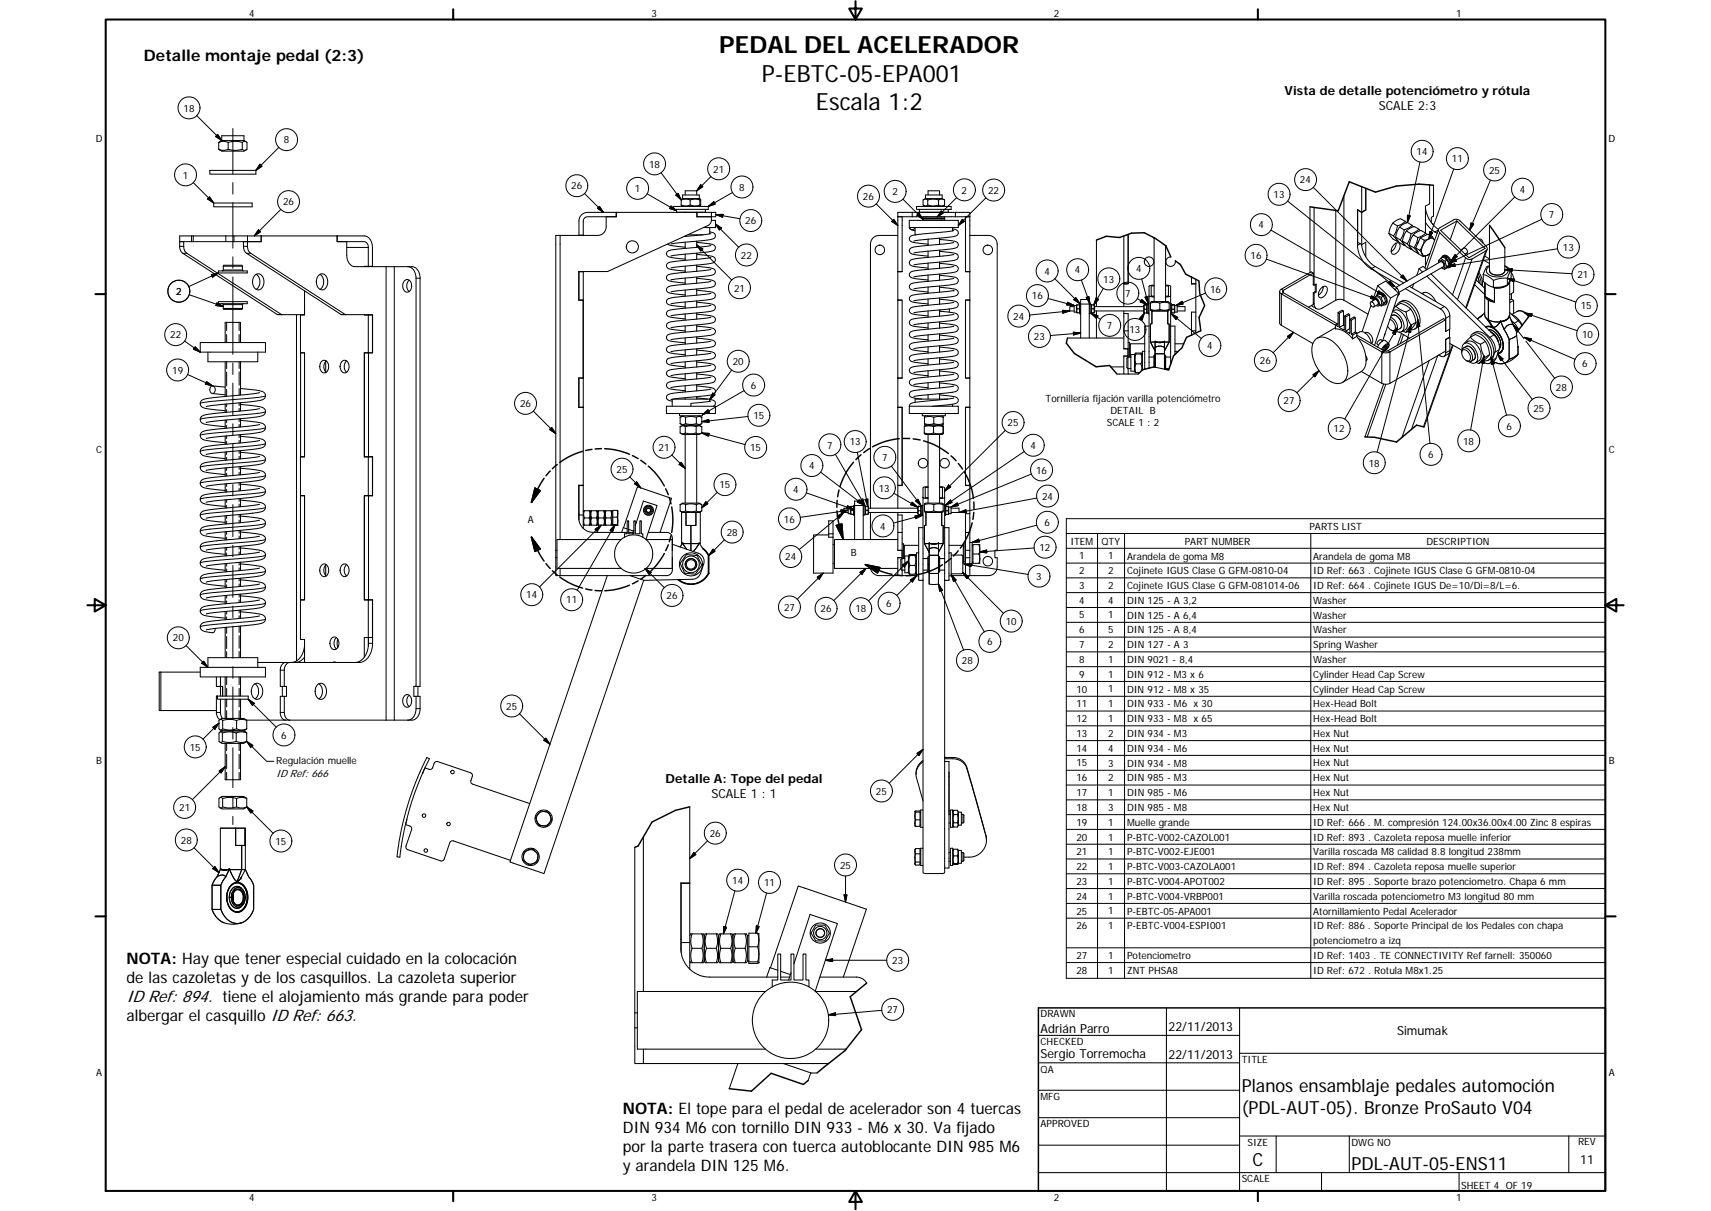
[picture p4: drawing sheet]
<svg xmlns="http://www.w3.org/2000/svg" width="594mm" height="420mm" viewBox="0 0 594 420" stroke-linecap="round" stroke-linejoin="round" font-family="sans-serif">
<defs><g id="words">
<g font-size="8.2">
<text x="249.7" y="18.4">PEDAL DEL ACELERADOR</text>
<text x="264.5" y="28.3">P-EBTC-05-EPA001</text>
<text x="283.2" y="38.1">Escala 1:2</text>
</g>
<g font-size="6.3">
<text x="431.1" y="379">Planos ensamblaje pedales automoción</text>
<text x="431.1" y="386.6">(PDL-AUT-05). Bronze ProSauto V04</text>
<text x="434.8" y="404.7">C</text>
<text x="469.2" y="406">PDL-AUT-05-ENS11</text>
</g>
<text font-size="5.8" x="43.9" y="347.5">ID Ref: 894. tiene el alojamiento más grande para poder</text>
<g font-size="5.5">
<text x="50" y="21.3">Detalle montaje pedal (2:3)</text>
<text x="43.9" y="334.3">NOTA: Hay que tener especial cuidado en la colocación</text>
<text x="43.9" y="340.9">de las cazoletas y de los casquillos. La cazoleta superior</text>
<text x="43.9" y="354.1">albergar el casquillo ID Ref: 663.</text>
<text x="216.3" y="386.4">NOTA: El tope para el pedal de acelerador son 4 tuercas</text>
<text x="216.3" y="393">DIN 934 M6 con tornillo DIN 933 - M6 x 30. Va fijado</text>
<text x="216.3" y="399.6">por la parte trasera con tuerca autoblocante DIN 985 M6</text>
<text x="216.3" y="406.1">y arandela DIN 125 M6.</text>
</g>
<g font-size="4.4">
<text x="446" y="32.9">Vista de detalle potenciómetro y rótula</text>
<text x="478.7" y="38.1">SCALE 2:3</text>
<text x="231.1" y="271.8">Detalle A: Tope del pedal</text>
<text x="247.1" y="277">SCALE 1 : 1</text>
<text x="361.3" y="358.4">Adrián Parro</text>
<text x="405.8" y="357.8">22/11/2013</text>
<text x="485.1" y="359.2">Simumak</text>
<text x="361.3" y="367.1">Sergio Torremocha</text>
<text x="405.8" y="367.3">22/11/2013</text>
<text x="548.7" y="404">11</text>
</g>
<text font-size="3.7" x="95.9" y="269.4">ID Ref: 666</text>
<g font-size="3.5">
<text x="86.6" y="5.8">4</text>
<text x="226.3" y="5.8">3</text>
<text x="365.9" y="5.8">2</text>
<text x="505.6" y="5.8">1</text>
<text x="63.7" y="38.7">18</text>
<text x="33.2" y="49.4">D</text>
<text x="98.5" y="49.8">8</text>
<text x="491.9" y="53.8">14</text>
<text x="558.5" y="49.4">D</text>
<text x="225.4" y="58.2">18</text>
<text x="247.6" y="59.9">21</text>
<text x="504.1" y="56.3">11</text>
<text x="63.5" y="62">1</text>
<text x="198.4" y="65.7">26</text>
<text x="451.4" y="63.6">24</text>
<text x="517" y="60.3">25</text>
<text x="98.3" y="71.3">26</text>
<text x="220.4" y="66.6">1</text>
<text x="256.7" y="66.2">8</text>
<text x="299.6" y="69.3">26</text>
<text x="309.8" y="67.7">2</text>
<text x="333.9" y="67.2">2</text>
<text x="343.1" y="67.2">22</text>
<text x="442.2" y="68.7">13</text>
<text x="527.7" y="66.9">4</text>
<text x="258.8" y="77.8">26</text>
<text x="537.8" y="75.7">7</text>
<text x="437" y="79.2">4</text>
<text x="257.3" y="89.8">22</text>
<text x="434.2" y="89.9">16</text>
<text x="542.6" y="87.1">13</text>
<text x="362.6" y="95.3">4</text>
<text x="373.2" y="94.9">4</text>
<text x="394.4" y="94.4">4</text>
<text x="254.9" y="101.2">21</text>
<text x="383.1" y="98.1">13</text>
<text x="420.2" y="101.5">16</text>
<text x="547.7" y="96.5">21</text>
<text x="61.2" y="102.3">2</text>
<text x="358.3" y="103.9">16</text>
<text x="390.6" y="103">7</text>
<text x="548.9" y="107.3">15</text>
<text x="351.8" y="111">24</text>
<text x="59.1" y="117.4">22</text>
<text x="359" y="118">23</text>
<text x="384.3" y="114.2">7</text>
<text x="392.1" y="115.6">13</text>
<text x="549.3" y="117.3">10</text>
<text x="419.1" y="121.2">4</text>
<text x="59.8" y="129.7">19</text>
<text x="254.4" y="126.7">20</text>
<text x="437.4" y="126.4">26</text>
<text x="549.4" y="127.5">6</text>
<text x="260.7" y="134.9">6</text>
<text x="540.2" y="135.6">28</text>
<text x="180.6" y="141.3">26</text>
<text x="363" y="139.4">Tornillería fijación varilla potenciómetro</text>
<text x="385.5" y="143.5">DETAIL B</text>
<text x="445.7" y="140.3">27</text>
<text x="532.4" y="142.9">25</text>
<text x="261.6" y="145.4">15</text>
<text x="349.8" y="147.9">25</text>
<text x="384.3" y="147.7">SCALE 1 : 2</text>
<text x="463.1" y="150">12</text>
<text x="523.1" y="149.1">6</text>
<text x="287.2" y="155.6">7</text>
<text x="295" y="154.5">13</text>
<text x="357.8" y="155.8">4</text>
<text x="508" y="154.2">18</text>
<text x="33.4" y="157.3">C</text>
<text x="228.7" y="156.5">21</text>
<text x="260.5" y="156.5">15</text>
<text x="306.3" y="160">7</text>
<text x="475.2" y="161.9">18</text>
<text x="495.9" y="159">6</text>
<text x="558.6" y="157.3">C</text>
<text x="214.1" y="164.1">25</text>
<text x="281" y="162.8">4</text>
<text x="359.7" y="164.3">16</text>
<text x="249.8" y="169.4">15</text>
<text x="275.4" y="171">4</text>
<text x="305.1" y="170.6">13</text>
<text x="361.8" y="173.4">24</text>
<text x="183.2" y="181.6">A</text>
<text x="252.3" y="185.9">28</text>
<text x="272.2" y="181.3">16</text>
<text x="305.6" y="183.7">4</text>
<text x="362.7" y="182.5">6</text>
<text x="454.7" y="183.8">PARTS LIST</text>
<text x="360.9" y="191.2">12</text>
<text x="371.6" y="189">ITEM</text>
<text x="382.5" y="189">QTY</text>
<text x="411.3" y="189">PART NUMBER</text>
<text x="495.3" y="189">DESCRIPTION</text>
<text x="272.7" y="194.4">24</text>
<text x="295.4" y="192.8">B</text>
<text x="374.7" y="194.1">1</text>
<text x="384.8" y="194.1">1</text>
<text x="391.3" y="194.1">Arandela de goma M8</text>
<text x="456" y="194.1">Arandela de goma M8</text>
<text x="359.8" y="201.2">3</text>
<text x="374.7" y="199.2">2</text>
<text x="384.8" y="199.2">2</text>
<text x="391.3" y="199.3">Cojinete IGUS Clase G GFM-0810-04</text>
<text x="456" y="199.3">ID Ref: 663 . Cojinete IGUS Clase G GFM-0810-04</text>
<text x="182.7" y="207.6">14</text>
<text x="196.6" y="209.4">11</text>
<text x="231.5" y="207.9">26</text>
<text x="374.7" y="204.4">3</text>
<text x="374.7" y="209.5">4</text>
<text x="384.8" y="204.4">2</text>
<text x="384.8" y="209.5">4</text>
<text x="391.3" y="204.4">Cojinete IGUS Clase G GFM-081014-06</text>
<text x="391.3" y="209.5">DIN 125 - A 3,2</text>
<text x="456" y="204.4">ID Ref: 664 . Cojinete IGUS De=10/Di=8/L=6.</text>
<text x="456" y="209.5">Washer</text>
<text x="272.2" y="211.9">27</text>
<text x="284.9" y="212.4">26</text>
<text x="297" y="212.5">18</text>
<text x="307.7" y="210.6">6</text>
<text x="374.7" y="214.6">5</text>
<text x="384.8" y="214.6">1</text>
<text x="391.3" y="214.6">DIN 125 - A 6,4</text>
<text x="456" y="214.7">Washer</text>
<text x="349.2" y="216.8">10</text>
<text x="374.7" y="219.8">6</text>
<text x="384.8" y="219.7">5</text>
<text x="391.3" y="219.8">DIN 125 - A 8,4</text>
<text x="456" y="219.8">Washer</text>
<text x="60" y="222.6">20</text>
<text x="342.7" y="223.8">6</text>
<text x="374.7" y="224.9">7</text>
<text x="384.8" y="224.9">2</text>
<text x="391.3" y="224.9">DIN 127 - A 3</text>
<text x="456" y="224.9">Spring Washer</text>
<text x="334" y="230.4">28</text>
<text x="374.7" y="230">8</text>
<text x="384.8" y="230">1</text>
<text x="391.3" y="230">DIN 9021 - 8,4</text>
<text x="456" y="230.1">Washer</text>
<text x="374.7" y="235.1">9</text>
<text x="384.8" y="235.1">1</text>
<text x="391.3" y="235.1">DIN 912 - M3 x 6</text>
<text x="456" y="235.2">Cylinder Head Cap Screw</text>
<text x="373.7" y="240.3">10</text>
<text x="373.7" y="245.4">11</text>
<text x="384.8" y="240.3">1</text>
<text x="384.8" y="245.4">1</text>
<text x="391.3" y="240.3">DIN 912 - M8 x 35</text>
<text x="391.3" y="245.4">DIN 933 - M6 x 30</text>
<text x="456" y="240.3">Cylinder Head Cap Screw</text>
<text x="456" y="245.4">Hex-Head Bolt</text>
<text x="175.8" y="246.2">25</text>
<text x="373.7" y="250.5">12</text>
<text x="384.8" y="250.5">1</text>
<text x="391.3" y="250.5">DIN 933 - M8 x 65</text>
<text x="456" y="250.6">Hex-Head Bolt</text>
<text x="97.6" y="256.3">6</text>
<text x="373.7" y="255.7">13</text>
<text x="384.8" y="255.7">2</text>
<text x="391.3" y="255.7">DIN 934 - M3</text>
<text x="456" y="255.7">Hex Nut</text>
<text x="65.9" y="260.4">15</text>
<text x="373.7" y="260.8">14</text>
<text x="384.8" y="260.8">4</text>
<text x="391.3" y="260.8">DIN 934 - M6</text>
<text x="456" y="260.8">Hex Nut</text>
<text x="33.4" y="265.2">B</text>
<text x="95.9" y="265.2">Regulación muelle</text>
<text x="373.7" y="265.9">15</text>
<text x="384.8" y="266">3</text>
<text x="391.3" y="266">DIN 934 - M8</text>
<text x="456" y="265.9">Hex Nut</text>
<text x="558.6" y="265.2">B</text>
<text x="304.1" y="275.7">25</text>
<text x="373.7" y="271.1">16</text>
<text x="384.8" y="271.1">2</text>
<text x="391.3" y="271.1">DIN 985 - M3</text>
<text x="456" y="271.1">Hex Nut</text>
<text x="62.2" y="281.4">21</text>
<text x="373.7" y="276.2">17</text>
<text x="373.7" y="281.3">18</text>
<text x="384.8" y="276.2">1</text>
<text x="384.8" y="281.3">3</text>
<text x="391.3" y="276.2">DIN 985 - M6</text>
<text x="391.3" y="281.3">DIN 985 - M8</text>
<text x="456" y="276.2">Hex Nut</text>
<text x="456" y="281.3">Hex Nut</text>
<text x="373.7" y="286.5">19</text>
<text x="384.8" y="286.5">1</text>
<text x="391.3" y="286.5">Muelle grande</text>
<text x="456" y="286.6">ID Ref: 666 . M. compresión 124.00x36.00x4.00 Zinc 8 espiras</text>
<text x="62.8" y="292.7">28</text>
<text x="95.6" y="293.1">15</text>
<text x="246.5" y="290.3">26</text>
<text x="373.7" y="291.6">20</text>
<text x="384.8" y="291.6">1</text>
<text x="391.3" y="291.6">P-BTC-V002-CAZOL001</text>
<text x="456" y="291.7">ID Ref: 893 . Cazoleta reposa muelle inferior</text>
<text x="373.7" y="296.8">21</text>
<text x="384.8" y="296.7">1</text>
<text x="391.3" y="296.8">P-BTC-V002-EJE001</text>
<text x="456" y="296.8">Varilla roscada M8 calidad 8.8 longitud 238mm</text>
<text x="291.7" y="301.4">25</text>
<text x="373.7" y="301.9">22</text>
<text x="384.8" y="301.9">1</text>
<text x="391.3" y="301.9">P-BTC-V003-CAZOLA001</text>
<text x="456" y="301.9">ID Ref: 894 . Cazoleta reposa muelle superior</text>
<text x="254.2" y="306.6">14</text>
<text x="265.3" y="307.4">11</text>
<text x="373.7" y="307">23</text>
<text x="384.8" y="307">1</text>
<text x="391.3" y="307">P-BTC-V004-APOT002</text>
<text x="456" y="307">ID Ref: 895 . Soporte brazo potenciometro. Chapa 6 mm</text>
<text x="373.7" y="312.2">24</text>
<text x="373.7" y="317.3">25</text>
<text x="384.8" y="312.1">1</text>
<text x="384.8" y="317.3">1</text>
<text x="391.3" y="312.2">P-BTC-V004-VRBP001</text>
<text x="391.3" y="317.3">P-EBTC-05-APA001</text>
<text x="456" y="312.2">Varilla roscada potenciometro M3 longitud 80 mm</text>
<text x="456" y="317.3">Atornillamiento Pedal Acelerador</text>
<text x="373.7" y="322.4">26</text>
<text x="384.8" y="322.4">1</text>
<text x="391.3" y="322.4">P-EBTC-V004-ESPI001</text>
<text x="456" y="322.5">ID Ref: 886 . Soporte Principal de los Pedales con chapa</text>
<text x="456" y="327.6">potenciometro a izq</text>
<text x="309.8" y="334.4">23</text>
<text x="373.7" y="332.7">27</text>
<text x="384.8" y="332.7">1</text>
<text x="391.3" y="332.7">Potenciometro</text>
<text x="456" y="332.7">ID Ref: 1403 . TE CONNECTIVITY Ref farnell: 350060</text>
<text x="373.7" y="337.8">28</text>
<text x="384.8" y="337.8">1</text>
<text x="391.3" y="337.8">ZNT PHSA8</text>
<text x="456" y="337.9">ID Ref: 672 . Rotula M8x1.25</text>
<text x="308" y="351.5">27</text>
<text x="361.3" y="353">DRAWN</text>
<text x="361.3" y="362.5">CHECKED</text>
<text x="431.1" y="368.7">TITLE</text>
<text x="33.4" y="373.2">A</text>
<text x="361.3" y="372.1">QA</text>
<text x="558.6" y="373.2">A</text>
<text x="361.3" y="381.6">MFG</text>
<text x="361.3" y="391.2">APPROVED</text>
<text x="433.2" y="397.5">SIZE</text>
<text x="469.2" y="397.5">DWG NO</text>
<text x="547.9" y="397.4">REV</text>
<text x="431.1" y="410.2">SCALE</text>
<text x="507.3" y="412.4">SHEET 4 OF 19</text>
<text x="86.6" y="416.7">4</text>
<text x="226.3" y="416.7">3</text>
<text x="365.9" y="416.7">2</text>
<text x="505.6" y="416.7">1</text>
</g>
</g></defs>
<g fill="none" stroke="#000" stroke-width=".36">
<path d="M72.8 59.1h16.1v1.3h-16.1zM75.9 51.8l1.7 .4 1.6-.4M75.9 49.4v2.4M75.9 49.4l1.3-.4 2 .4M75.9 51.8l1.1 .6h7.7l.7-.4M77 47.1h7.7v1.7h-7.7zM77 48.8l-1.1 .6M79.2 49.4l1.9-.4 3 .4M79.2 51.8l2.5 .4 2.4-.4M79.2 49.4v2.4M84.1 49.4l.7-.4 1 .4v2.4l-.9 .4-.8-.4M84.1 49.4v2.4"/>
<path d="M84.7 48.8l.7 .4M74.2 70.4h13.3v1.4h-13.3zM213.9 75.2h-9.9a1.48 1.48 0 0 0-1.5 1.5v5M213.9 73.7v1.5zM214 75.2h-3.5v3.5a2.96 2.96 0 0 1-3.1 3h-12.9M233.9 71.6h12v1h-12zM234.9 72.6v1h10v-1M236.5 71.1l.5 .5M236.5 71.1l1.2 .3 1.9-.3M236.5 69.4v1.7M236.5 69.4l1.6-.3 1.5 .3M237 68.9l-.5 .5"/>
<path d="M237 67.6h5.8v1.3h-5.8zM237.9 73.6v.1M239.6 69.4l1.7-.3 1.7 .3M239.6 71.1l1.4 .3 2-.3M239.6 69.4v1.7M241.9 67.6v-1.4h-4v1.4M241.9 73.6v.1M242 73.7v1.5zM242.8 68.9l.4 .2M243 69.4v1.7M243 69.4l.2-.3v2.3l-.2-.3M243.2 71.4l-.4 .2"/>
<path d="M246.4 79v2.2M247 73.7v3l-.9 1.4-35.1 16.1h-10v9.9h1.5M247 76.5h1.4v2.5h-4.1M247 73.7h1.5v1.5h-6.5M247 73.7h-43a3 3 0 0 0-3 3v5M313.2 75.2v19M315.7 76.5h17v2.5h-17zM316.7 73.7h-5v102.6M316.7 75.2h15M316.7 73.7v1.5M316.7 73.7h15M316.7 75.2h-5"/>
<path d="M318.2 71.6h12v1h-12zM319.2 72.6v1h10v-1M320.5 75.3h7.5v1h-7.5zM320.5 75.8h7.5M320.6 71.2l.7 .4M321.3 68.9l-.7 .4M321.3 67.6h5.8v1.3h-5.8zM321.5 76.3l.2 .2M321.7 75.2l-.2 .1M322.1 69.4l1.9-.3 1.9 .3M322.1 69.4l-.8-.3-.8 .3v1.7l.6 .3 1-.3M322.1 71.1l1.5 .3 2.3-.3"/>
<path d="M322.1 69.4v1.7M322.2 73.6v.1M325.9 71.1l.8 .3 1.3-.3M325.9 69.4v1.7M325.9 69.4l1-.3 1.1 .3M326.2 67.6v-1.4h-4v1.4M326.2 73.6v.1M326.8 75.2l.2 .1M327 76.3l-.2 .2M327.1 68.9l.9 .5M328 71.1l-.9 .5M328 69.4v1.7"/>
<path d="M330.2 72.6h.1M330.7 79v1.1M330.7 79.4a1.49 1.49 0 0 1 1.9 1.9 7.7 7.7 0 0 1-4.8 1.2l-10.5 1.1M331.2 80l-11.2 1.2a5.9 5.9 0 0 0-4.2 1.2 1.53 1.53 0 0 0 1.9 1.8l4.5 .5M331.7 73.7h5v30.4M331.7 75.2h5M331.7 73.7v1.5M335.2 75.2v19M454.8 71.8v22.8M456.3 72v26.9M471.4 72.9l1.4 .8M471.4 72.9v11.2l1.4 .8"/>
<path d="M471.5 72.9h-.1M472.8 73.7v11.4M472.8 73.6l1.4-.8v-7.5v7.6l-1.4 .8M472.8 64.8v8.8M472.8 73.6l-1.4-.9v12.4a10.3 10.3 0 0 0 4.7 8.2l9.9 5.7M474.1 72.9h.1M483.6 77.4l-.9 1.7-.5 1.9M483.6 77.4l1.6 1M485.2 78.4l-.5 1.8-.9 1.7M486 78.8l-.9 1.6-.5 1.9M486 78.8l1.5 .9M487.5 79.7l-.4 1.9-.9 1.6"/>
<path d="M487.9 76.8l-1.1 .9-1.6 .7M487.9 76.8l.5 .5M487.9 76.8l-1.6-.9-1.5 .6-1.2 .9M490.3 78.2l-1.2 .9-1.6 .6M490.3 78.2l.4 .5M490.3 78.2l-1.6-1-1.6 .7-1.1 .9M492.6 79.5l-1.6-.9-1.5 .6-1.2 1M492.6 79.5l.5 .5M492.6 79.5l-.8 .7-1.9 .9M494.9 77.1a10 10 0 0 0 4.1 3.9M494.9 72.3l.1 .6a10.7 10.7 0 0 0 4.5 6.7M496.4 64.2v6.5l-1.5 .8v9.4"/>
<path d="M497.2 77.5l.5 .3M497.7 64.3v10.7l-.7 .4v1.8M497.7 77.8v.3M497.7 77.8l-.1 .1M499.5 79.5l-4.8 13.5M499.7 79.1l5.1-2.8a1.91 1.91 0 0 1 2.2 .3l9 8.8a1.05 1.05 0 0 1-.1 1.7l-4.8 2.8a2.03 2.03 0 0 1-2.2-.4l-9-8.8a1.11 1.11 0 0 1-.2-1.6zM500.2 79.9l5.6-3.2 9.8 9.5-5.6 3.2zM505.8 76.7l-2.3 6.5M517.2 78.2v15.7a3.2 3.2 0 0 0 5.3 .2v-8.2M62.4 83.8h4.1M63.8 83.8v1.7a2.76 2.76 0 0 0 1.1 2.4l33 21.3M66.5 81.9h14.7"/>
<path d="M66.5 81.9h-4.1v3.6a2.68 2.68 0 0 0 1.1 2.4l32.8 21.2 1.6 .1M66.5 83.8h14.7M66.5 81.9v1.9M75.9 94h9.9v.7h-9.9zM77.5 92.4l.2-.4h6.3l.2 .4M77.5 92.4h6.7M77.5 92.4v1.4l-.3 .2M81.2 81.9v1.9M84.2 92.4v1.4l.3 .2M85.9 81.9v3.6a2.71 2.71 0 0 0 1.2 2.4l33 21.3M88.6 95.4a2.02 2.02 0 0 1 2.3 .1 2.02 2.02 0 0 1 .7 2.1 2.15 2.15 0 0 1-.6 2.3 2.15 2.15 0 0 1-2.4 .3 3.5 3.5 0 0 1 0-4.8zM89 95.2a3.3 3.3 0 0 1 0 5.2"/>
<path d="M90.7 81.9h-9.5M90.7 81.9v1.9h-9.5M90.7 81.9h26.3M90.7 81.9v1.9h-6.2v1.7a2.76 2.76 0 0 0 1.1 2.4l32.8 21.2 1.7 .1M110.8 95.4a1.86 1.86 0 0 1 2.1-.1 1.86 1.86 0 0 1 .8 1.9 2.41 2.41 0 0 1-2.4 3.3 3.3 3.3 0 0 1-.5-5.1zM111.1 95.2a3.4 3.4 0 0 1 0 5.2M117 81.9h9.5a3.6 3.6 0 0 1 2.8 4v6.5l-2.8 .1M117 81.9v1.9h3.4v4.7a3.6 3.6 0 0 0 2.8 4h18.4M117.1 81.9v1.9h9.4a1.76 1.76 0 0 1 1.4 2.1v6.6M140.4 97.4a1.55 1.55 0 0 1 1.9-.1 1.55 1.55 0 0 1 .6 1.7 1.69 1.69 0 0 1-.4 1.8 1.69 1.69 0 0 1-1.9 .3 2.74 2.74 0 0 1-.2-3.7zM141.6 92.5h1.4a3.5 3.5 0 0 1 2.9 4v141.6h-1.4M141.6 92.5a3.6 3.6 0 0 1 2.9 4v141.6h-.8v3.5h2.2v4.3a3.7 3.7 0 0 1-2.9 4h-57.4"/>
<path d="M142.1 97.2a2.64 2.64 0 0 0 0 4M194.5 81.7v105.5M194.5 81.7h-1.5v118h1.5M201 94.2v9.9M201 81.6h1.5M201 94.3h1.5M202.5 94.2v47.2M231.7 84.7a16 16 0 0 0 6.2 1M233 97.1h.1M237.9 81.9v.1M237.9 84v2.2M237.9 88.2v2.1"/>
<path d="M237.9 92.3v2.2M237.9 96.5v2.1M238.8 81.5h5.4M241.9 88.2l1.5 .2a8.8 8.8 0 0 1 4.8 1.1 1.38 1.38 0 0 1-.2 1.5 1.38 1.38 0 0 1-1.4 .4l-13.6 1.6M241.9 92.4l1.5 .1a10.7 10.7 0 0 1 4.7 1.1 1.37 1.37 0 0 1 0 1.5 1.37 1.37 0 0 1-1.5 .5l-13.6 1.5M241.9 84.1l1.5 .1a8.7 8.7 0 0 1 4.8 1.2 1.52 1.52 0 0 1-1.8 1.9l-13.4 1.5M241.9 96.5l1.5 .2a8.3 8.3 0 0 1 4.8 1.2 1.52 1.52 0 0 1-1.8 1.9l-13.4 1.5M241.9 81.5v.2M241.9 83.7v2.1M241.9 87.8v2.2M241.9 92v2.1M241.9 96.1v2.2"/>
<path d="M246.4 80.5a1.51 1.51 0 0 1 1.9 1.9 9.6 9.6 0 0 1-5.6 1.2l-9.7 1.1M246.8 97.6l-10.7 1.2a8 8 0 0 0-4.5 1 1.38 1.38 0 0 0 .2 1.5 1.38 1.38 0 0 0 1.3 .5l4.8 .5M246.8 93.5l-10.7 1.1a7.9 7.9 0 0 0-4.5 1.1 1.35 1.35 0 0 0 .2 1.5 1.35 1.35 0 0 0 1.3 .4l4.8 .6M246.8 89.3l-11.1 1.3a5.6 5.6 0 0 0-4.2 1.1 1.54 1.54 0 0 0 1.9 1.9l4.5 .5M246.8 81l-9.3 1.1M246.8 85.2l-10.7 1.2a8 8 0 0 0-4.5 1 1.36 1.36 0 0 0 .2 1.4 1.36 1.36 0 0 0 1.3 .5l4.8 .6M311.7 81.7h-6.5a3 3 0 0 0-3 3v91.6M311.7 94.2h1.5M313.2 94.2h.1M313.2 94.2l-1.5 .1M317.7 80.1l-1.3-.4-.6-.7a1.01 1.01 0 0 0 1 .7 1.01 1.01 0 0 0 .9-.7v2.5h.3M322.2 83v2.2"/>
<path d="M322.2 87.1v2.2M322.2 91.3v2.2M322.2 95.4v2.2M322.2 99.6v2.1M326.2 83.1l1.5 .1a8.8 8.8 0 0 1 4.9 1.1 1.38 1.38 0 0 1-.3 1.5 1.38 1.38 0 0 1-1.3 .4l-13.7 1.6M326.2 87.2l1.5 .2a8.5 8.5 0 0 1 4.9 1.1 1.51 1.51 0 0 1-1.9 1.9l-13.4 1.5M326.2 91.4l1.5 .1a10.7 10.7 0 0 1 4.8 1 1.37 1.37 0 0 1-.1 1.5 1.37 1.37 0 0 1-1.4 .6l-13.7 1.5M326.2 95.5l1.5 .2a8.8 8.8 0 0 1 4.9 1.1 1.38 1.38 0 0 1-.3 1.4 1.38 1.38 0 0 1-1.3 .5l-13.7 1.5M326.2 99.7l1.5 .1a10.7 10.7 0 0 1 4.8 1 1.37 1.37 0 0 1-.1 1.5 1.37 1.37 0 0 1-1.4 .5l-13.7 1.6M326.2 82.6v2.2M326.2 86.8v2.1M326.2 90.9v2.2"/>
<path d="M326.2 95.1v2.1M326.2 99.3v2.1M331.2 84.2l-10.8 1.1a8 8 0 0 0-4.5 1.1 1.38 1.38 0 0 0 .2 1.4 1.38 1.38 0 0 0 1.4 .5l4.7 .6M331.2 88.3l-11.2 1.2a5.9 5.9 0 0 0-4.2 1.2 1.55 1.55 0 0 0 1.9 1.8l4.5 .5M331.2 96.6l-10.8 1.2a8 8 0 0 0-4.5 1 1.38 1.38 0 0 0 .2 1.5 1.38 1.38 0 0 0 1.4 .5l4.7 .5M331.2 92.5l-10.8 1.1a7.9 7.9 0 0 0-4.5 1.1 1.35 1.35 0 0 0 .2 1.4 1.35 1.35 0 0 0 1.4 .5l4.7 .6M335.2 94.2h.1M335.2 94.2h1.5M335.2 94.2l1.5 .1M336.7 94.2h.1M336.7 81.7h6.5a3 3 0 0 1 3 3v106.2h-.8v2.6h.8v3.2a3 3 0 0 1-3 3h-6.5M380.7 83.3v23.1"/>
<path d="M390.2 98.4h1.5v-17.1v17.2h-1.5M390.2 81.9v24.5M400.7 99.2h-1v3.5h1M400.7 99l-1.7 .3v3.3M400.7 82.5v22.1M404.7 99l1.7 .3 .1 3.3M404.7 85.2v19.4M404.7 99.2h1v3.5h-1M406.5 89.1a1.66 1.66 0 0 0-1.7 1.7 1.66 1.66 0 0 0 1.8 1.6 1.66 1.66 0 0 0 1.5-1.9M413.7 96.1v2.4h1.5M415.2 98.4v16.4M415.2 96.9v1.5h-1.5"/>
<path d="M456 94.7l-.7-.4-10.4 6a.86 .86 0 0 0-.6 .8 .86 .86 0 0 0 .6 .9l18.8 10.8M456.3 98.9l-.3-.1v-4.1l-10.4 6-.3 .5 19.1 11.2M456.3 98.9l.7-.4v2.8l-.7 .5M456.7 98.7v2.5l-.7 .4M459.1 99.7a1.07 1.07 0 0 1 1.4-.3 1.07 1.07 0 0 1 .3 1.5 2.48 2.48 0 0 1-2.6 2.3 2.56 2.56 0 0 1 .9-3.5zM459.5 99.4l-.2 .9a3.2 3.2 0 0 1-1.5 2.1M472.8 84.9a10.4 10.4 0 0 0 4.7 7.6l9.9 5.7M472.8 84.9l1.4-.8v5M478.4 99.1l-1.8 5.3M478.4 99.1l2.8-1.6 4.4 4.2M478.4 99.1l4.4 4.3M482.2 81l1.4 1.9 1.6 .9"/>
<path d="M482.2 81l1.6 .9M483.2 99.4l.4-.3 1.5 .9M483.8 81.9l1.4 1.9M484.2 84.7a1.11 1.11 0 0 1 1.6-.3 1.11 1.11 0 0 1 .2 1.6 2.24 2.24 0 0 1-2.6 2 2.61 2.61 0 0 1 .8-3.3zM484.6 82.3l1.2 1.8 1.7 1.1M484.6 82.3l1.6 .9M484.7 99.7l15.4-8.9a1.17 1.17 0 0 1 1.1 1.7l-15.5 8.9M484.7 84.3l-.5 1.9-1.2 1.1M485.5 83.7l-.3 .1M486.2 83.2l1.3 2M486.9 83.7l1.7 .9M486.9 83.7l1.4 1.9 1.6 .9"/>
<path d="M487.9 85.1l-.4 .1M488.3 80.2l1.6 .9M488.3 80.2l-.9 1.6-.5 1.9M488.6 84.6l1.3 1.9M489.3 85l1.6 1M489.3 85l1.4 2 1.6 .9M489.3 99.3l12.2 7.1a4.1 4.1 0 0 1 1.9 3.2v4.6l-1.4 .8M489.9 81.1l-.4 1.9-.9 1.6M490.2 86.4l-.3 .1M490.7 81.5l-.8 1.3-.6 2.2M490.7 81.5l1.6 .9M490.9 98.4l-.5 1.5"/>
<path d="M490.9 86l1.4 1.9M491.5 86l1.2 2.2 1.4 .8M491.5 86l1.5 .8M492.3 82.4l-.5 1.9-.9 1.7M492.5 87.8l-.2 .1M492.5 83.8l-.3 .8M492.6 83.7l-.5 1.1M492.7 93.2l-.8 2.3M492.7 93.2l1.5-.8 1.2 1.2M492.7 93.2l1.2 1.2M493 86.8l.7 1.3M493.1 82.5l1.4 .9"/>
<path d="M493.1 82.5l-1.6 3.5M493.7 88.1l.4 .9M493.7 88.1a1.32 1.32 0 0 0 2 .4l-1.6 .5M494 85.2l-1 1.6M494 85.2a3.4 3.4 0 0 0-.3 2.9M494.5 83.4l-.5 1.8M494.9 88.8v3.5M495 80.9l.5 .5M495 80.9l-1.1 .9-1.6 .6M495 80.9l-1.6-1-1.6 .7-1.1 .9M495.4 95.8l22.2 21.6a5.3 5.3 0 0 1 1.4 4.8l-1 2.9a1.64 1.64 0 0 1-2.6 .7l-.7-.4M496.1 82.9a4.9 4.9 0 0 0-2.1 2.3"/>
<path d="M496.1 82.9l-1.6 .5M496.5 88l-.8 .5 .8-.4M496.8 95l22.5 21.9a5.4 5.4 0 0 1 1.2 4.5l-1.3 3.4-1.9 1.2M497.3 82.1l-1.5-.8-2.7 1.2M497.3 82.1l.8 1.3a1.26 1.26 0 0 0-2-.5M497.3 82.1l-1.2 .8M499.6 91.1a.75 .75 0 0 1 .6-.8 .75 .75 0 0 1 .9 .5 1.43 1.43 0 0 1 .1 2.2l-.6-.2M500.3 89.6l1.5 1M500.3 89.6l-.8 .8v.8M500.3 89.6l.6-.4 1.5 1.1M500.5 89.5a1.01 1.01 0 0 1 1.6 0M500.5 92.9l1 .6"/>
<path d="M500.6 89.4a1.12 1.12 0 0 1 1-.8 1.12 1.12 0 0 1 1.1 .7 2.51 2.51 0 0 1 .6 3.5l-.7 .1M501 88.8a2.36 2.36 0 0 1 3 2.2 1.44 1.44 0 0 1-.6 1.8M501.8 90.6l.6 1.9M502.1 89.5l-.1 .4M502.2 89.6v.4M502.2 89.1l-.7-.2-.7 .3M502.2 89.6l.2-.4a2.37 2.37 0 0 1 .8 3.4l-.4 .2M502.2 89.1l-.1 .4M502.2 89.6l.2 .3a1.87 1.87 0 0 1 .2 3h-.2M502.2 89.1v.8M502.4 92.5l-.9 1M502.4 90.3l.6 1.9"/>
<path d="M502.4 90.3l-.6 .3M503 92.2l-1.5 1.3M503 92.2l-.6 .3M508.1 86.2a1.02 1.02 0 0 1 1.2 .5 1.02 1.02 0 0 1-.2 1.2M508.5 86l-1.3 .7M509.5 87.7l-.8 .5M512 98.8l3.5 3.4M512.6 97.2l2.9 2.8M513 96l.6 2.1M513.3 95.2a6.7 6.7 0 0 1 1 3.6M513.5 94.5l.5 .9a5.4 5.4 0 0 1 .6 3.8M513.6 83.1a1.11 1.11 0 0 1 1.3 1.2"/>
<path d="M515 95.3v2.3l1.8 1.4 1.7 .7M515 95.3l1.8 .6 1.7 1.4M515 90.2l2.2 1.2M515.5 98v11.2M515.5 88.9l1.7 .9M516.3 86.6l-7.2 20.3M517.2 92.1a3.2 3.2 0 0 0-2.1 2.9l-.1 .3M518.5 97.3v2.4M522.5 92.4a1.71 1.71 0 0 1 1.1 1.8 1.71 1.71 0 0 1-1.6 1.5 4.9 4.9 0 0 1-5.9-1.3 1.69 1.69 0 0 1 1.1-2M522.5 92.2l2.2 1.5M523.4 96.5l-2.4 .1-2.5 .7M523.4 96.5v2.4"/>
<path d="M523.4 98.9l-1.9 .6-3 .2M523.4 98.9l.8-1.4-.1 12.2M524.7 93.7l-1.3 2.8M524.7 93.7v2.4l-1.3 2.8M524.7 94.5l.8 2v4.9l-1.3 .8M69.5 118.9h22.7v3.3h-22.7zM75.9 104.7h9.9v.7h-9.9zM77.2 105.4l.3 .2v1.4M77.5 107l.2 .3h6.3l.2-.3M77.5 107h6.7M78.2 118.9v-7.1h5.3v7.1M84.5 105.4l-.3 .2v1.4"/>
<path d="M97.9 109.2h7.8M102.9 109.2v120.1M105.7 100.9v8.4h-1.4v62.6h1.4v36.3h-1.4v13.6h1.4v8M120.1 109.2h9.3v13.2h-2.9v36.1h1.4v-36.1M126.5 109.2h1.4M127.9 109.2v.1M201 104.1h1.5v27.1l-1.5-.1v10.3h1.5v27h-1.5v11.3a5 5 0 0 0 4.9 5h11.9M237.9 100.6v2.2M237.9 104.8v2.1M237.9 108.9v2.2M237.9 113.1v2.1M237.9 117.2v2.2"/>
<path d="M241.9 100.7l1.5 .1a8.5 8.5 0 0 1 4.8 1.2 1.5 1.5 0 0 1-.3 1.5 1.5 1.5 0 0 1-1.5 .4l-13.4 1.5M241.9 104.9l1.5 .1a9 9 0 0 1 4.8 1.2 1.53 1.53 0 0 1-1.8 1.9l-13.4 1.5M241.9 109l1.5 .2a8.3 8.3 0 0 1 4.8 1.1 1.52 1.52 0 0 1-1.8 1.9l-13.4 1.5M241.9 113.2l1.5 .1a10.7 10.7 0 0 1 4.7 1 1.37 1.37 0 0 1 0 1.5 1.37 1.37 0 0 1-1.5 .5l-13.6 1.6M241.9 117.3l1 .1a9.5 9.5 0 0 1 5.3 1.2 1.52 1.52 0 0 1-1.8 1.9l-13.4 1.5M241.9 100.3v2.1M241.9 104.4v2.2M241.9 108.6v2.1M241.9 112.7v2.2M241.9 116.9v2.1M246.8 118.4l-10.7 1.2a6.1 6.1 0 0 0-4.6 1.2 1.51 1.51 0 0 0 1.9 1.8l4.5 .5M246.8 114.2l-11.1 1.2a5.9 5.9 0 0 0-4.2 1.2 1.54 1.54 0 0 0 1.9 1.8l4.5 .6"/>
<path d="M246.8 110.1l-10.7 1.2a8 8 0 0 0-4.5 1 1.38 1.38 0 0 0 .2 1.4 1.38 1.38 0 0 0 1.3 .6l4.8 .5M246.8 105.9l-10.7 1.2a7.9 7.9 0 0 0-4.5 1.1 1.35 1.35 0 0 0 .2 1.4 1.35 1.35 0 0 0 1.3 .5l4.8 .5M246.8 101.8l-11.1 1.2a5.9 5.9 0 0 0-4.2 1.2 1.54 1.54 0 0 0 1.9 1.8l4.5 .5M311.7 104.1h1.5M311.7 104.1h1.5v27.1l-1.5-.1M320.5 106l-.4 .1M322.2 103.7v2.2M322.2 107.9v2.1M322.2 112v2.2M322.2 116.2v2.1M326.2 103.8l1.5 .1a9 9 0 0 1 4.9 1.2 1.52 1.52 0 0 1-1.9 1.9l-13.4 1.5M326.2 107.9l1.5 .2a8.3 8.3 0 0 1 4.9 1.2 1.51 1.51 0 0 1-1.9 1.9l-13.4 1.5"/>
<path d="M326.2 112.1l1.5 .1a9 9 0 0 1 4.9 1.2 1.53 1.53 0 0 1-1.9 1.9l-13.4 1.5M326.2 116.3l1.5 .1a8.8 8.8 0 0 1 4.9 1.2 1.52 1.52 0 0 1-1.9 1.9l-13.4 1.5M326.2 103.4v2.1M326.2 107.5v2.2M326.2 111.7v2.2M326.2 115.8v2.2M326.2 120v2.1M326.3 107.5l.1 .5M329.5 107.2v1.1M331.2 117.3l-10.8 1.2a7.7 7.7 0 0 0-4.5 1.1 1.44 1.44 0 0 0 .3 1.5 1.44 1.44 0 0 0 1.5 .4l4.5 .5M331.2 113.2l-11.2 1.2a5.7 5.7 0 0 0-4.2 1.2 1.55 1.55 0 0 0 1.9 1.8l4.5 .5M331.2 104.9l-10.8 1.2a7.7 7.7 0 0 0-4.5 1 1.35 1.35 0 0 0 .2 1.5 1.35 1.35 0 0 0 1.4 .5l4.7 .5"/>
<path d="M331.2 100.7l-11.2 1.3a5.9 5.9 0 0 0-4.2 1.1 1.55 1.55 0 0 0 1.9 1.9l4.5 .5M331.2 109.1l-11.2 1.2a5.7 5.7 0 0 0-4.2 1.1 1.53 1.53 0 0 0 1.9 1.9l4.5 .5M336.7 104.1v27h-1.5M336.7 104.1h-1.5M336.7 104.1h-1.5v27.1l1.5-.1v53.6M370.6 117.3h19.6M372.9 106.4h-1.5v1.5h1.5M372.9 106h.9v2.3h-.9zM373.8 108.3l.2 .2M374 108.5h.7M374 107.1h.7M374 105.8h.7"/>
<path d="M374 107.1v1.4M374 105.8v1.3M374 105.8l-.2 .2M374.7 105.8v1.3M374.7 105.8l.3 .2M374.7 107.1v1.4M375 108.3l-.3 .2M375.2 105.5h3v-1.6h-3v13.4M375.2 105.4a.92 .92 0 0 0-.2 1.3v2.2h.2M378.2 105.5v11.8M378.2 105.4a.92 .92 0 0 1 .3 1.3v2.2h-.3M378.5 105.6h.3v3.1h-.3"/>
<path d="M378.8 108.3l.3 .2M379.1 108.5h.7M379.1 107.1h.7M379.1 105.8h.7M379.1 105.8v1.3M379.1 107.1v1.4M379.1 105.8l-.3 .2M379.8 105.8l.3 .2v2.3l-.3 .2M379.8 105.8v1.3M379.8 107.1v1.4M380.1 106.4h17M380.1 107.9h17"/>
<path d="M380.7 107.9v9.4M390.2 107.9v6.9M390.2 108.8h1.5v6M391.7 114.8v6.2M391.7 114.8h-1.5v6.2M391.7 118.8h.5v5.1M392.2 119.5l.3 .3M397.2 105.7l-.1 2.6 .3 .3M397.4 107.3v1.3M397.4 105.9v1.4M397.4 105.9h.7M397.4 108.6h.7"/>
<path d="M397.4 107.3h.7M397.5 119.3h-5v4.6M398.1 105.9h-.7M398.1 105.9v1.4M398.1 107.3v1.3M398.1 105.7l.2 .3M398.3 108.3l-.2 .3M398.3 105.6v3.1h.4M398.3 105.6h.1M398.3 105.6h.4zM399 113.1h-1.5v15M399 105.4a.92 .92 0 0 0-.3 1.3v2.2h.3"/>
<path d="M399.5 105.2l.4-.6h5.6l.4 .6M399.5 105.2v2.5l.5 .2M399.5 107.3l1.6 .4 1.6-.4M399.5 118.7l1.6 3.1M399.5 112.4v6.3M399.5 105.2l1.6-.3 1.6 .3M399.5 118.7h1.6h-1.6v-6.3h.5v-4.5h5.5v4.5h.4v6.3M400 107.9h5.5M400 107.9v4.5M400.7 103h-1.1l-.6-.4v25.1M401.1 118.4l.3 .3h2.5l.4-.3v9.7v-5.4h-3.2v4.7zM401.1 118.4a2.87 2.87 0 0 0 3.2 0v2.1a3.3 3.3 0 0 0-3.2 0z"/>
<path d="M401.4 118.7h2.5l-1.2 .2zM402.7 105.2l1.6-.3 1.6 .3M402.7 107.3l1.6 .4 1.6-.4M402.7 105.2v2.1M404.3 118.7h1.6l-1.6 3.1 1.6-3.1zM404.7 103h1.1l.7-.4v23.8M405.5 107.9v4.5M405.9 107.3v.4l-.4 .2M405.9 105.2v2.1M405.9 112.4v6.3M406.5 113.1h1.5v9.9M406.5 105.4a.92 .92 0 0 1 .2 1.3v2.2h-.2"/>
<path d="M406.7 108.3l.3 .3M406.8 105.7l-.1 .3M407 105.9h.6M407 107.3v1.3M407 105.9v1.4M407 108.6h.6M407 107.3h.6M407.6 105.9v1.4M407.6 107.3v1.3M407.8 105.7l.1 .3M407.9 106h.8v2.3h-.8zM407.9 108.3l-.3 .3"/>
<path d="M408 119.3h3M408.7 106.4h2.8v1.5h-2.8M415.2 108.3h-1.5v6.5M415.2 115.5v-.7h-1.5v1.5M444.3 101.2l.1 11.2 11.5 6.8M455.4 106l1.7 1.1M456 101.6v4l-1.7 1M456 101.6l.3 .2M456.3 101.8v3.5a1.71 1.71 0 0 0 .8 1.8 1.71 1.71 0 0 0 2-.2l5-2.9 1.6-.1 9.3 5.1M456.7 101.2l.3 .1M456.8 117.7a5 5 0 0 1 6.4 1.2 12.7 12.7 0 0 1 4.4 11.9 3.5 3.5 0 0 1-5.4 1.7 12.9 12.9 0 0 1-6.4-13.2zM463.7 113.7l-6.4 3.7"/>
<path d="M463.7 112.8l.9 .5v-4.9l.4 .3v4.9l1.7 1v-4.9l.5 .3v4.9l1.5 .8v-4.9l.5 .3v4.9l.5 .3v1.3M463.7 112.8v1.3a7.9 7.9 0 0 1 6 3.5M464.6 108.4l1.4-.8 .5 .3-1.5 .8M464.6 112.3l-.9 .5M466.5 112.8l-1.5 .8M466.5 112.8l.2 .2M466.5 107.9v4.9M466.7 109.7l1.5-.8 .4 .3-1.4 .8M468.6 114l.1 .1M468.6 114l-1.4 .9M468.6 109.2v4.8M468.7 110.8l1.4-.8 .5 .3-1.4 .8"/>
<path d="M470.6 115.2l-1.4 .8M470.6 115.2l.5 .2M470.6 110.3v4.9M471.1 115.8l1-.6a3.4 3.4 0 0 1 3.7 2.8l.3 1.1M471.1 116.7a11.8 11.8 0 0 1 2.8 10.7l-1.4 1.6-6.4 3.7M471.1 116.7l-1.4 .9M471.1 115.4v1.3M471.1 115.4l-1.4 .9M474.2 115.3l-.2 .2a2.34 2.34 0 0 1 2.6 2.7v.5l-.5 .4M475.9 104.8a1.02 1.02 0 0 1 1.1 .6 1.02 1.02 0 0 1-.2 1.1l-.4-.1a1.25 1.25 0 0 1-.5-1.6zM476 104.8l1.4-.9a1.11 1.11 0 0 1 1 .6 1.11 1.11 0 0 1 0 1.2l-1.4 .8M476 106l-3.1 9"/>
<path d="M476.3 119l-.2 .1M476.8 104.3a.81 .81 0 0 1 .7-.9 .81 .81 0 0 1 .9 .6 1.34 1.34 0 0 1 0 2.2l-.6-.2M477.1 103.5l.8-.5a1.78 1.78 0 0 1 1.5 2.7l-.7 .4M478.1 119.3l.5 .5M478.1 102.3l-.7 1M478.1 102.3l.7-.4 1.5 .9M478.1 102.3l1.5 .8M478.2 102.3a1.23 1.23 0 0 1 1.2-.8 1.23 1.23 0 0 1 1.1 .9 2.18 2.18 0 0 1 .2 3.4h-.5M478.6 101.7a2.32 2.32 0 0 1 3 2.2 1.46 1.46 0 0 1-.7 1.8M479 105.9l.6 .3M479.6 103.1l.8 2M480.3 105.8l-.7 .4"/>
<path d="M480.3 102.8l-.7 .3M480.3 102.8l.7 1.9M480.4 105.1l-.8 1.1M480.9 115.8l-.2 .7M481 104.7l-.7 1.1M481 104.7l-.6 .4M482.6 110.8a2.78 2.78 0 0 1 1.6 3.7 1.8 1.8 0 0 1-2.4-1.3M482.8 110.1a3.4 3.4 0 0 1 2 4.6l-.9 .2-.9-.4M482.8 103.4l-5.6 16.4M483.5 108.2a5.1 5.1 0 0 1 3.7 6.4 1.69 1.69 0 0 1-2.5 .2l1.4-.8a3.1 3.1 0 0 0-1.1-4.3l-1.1-.4-.9 .4M483.6 108a2.68 2.68 0 0 1 3.8 1.2l.5 .7a3.5 3.5 0 0 1 0 4.5l-1.2 .7M484.1 100.2l.4 .2"/>
<path d="M484.5 100.4v.3M484.6 106.2l1.7-1 2.1 .9 1.4 1.2M484.6 106.2l1.5 1.2 2.1 .8M484.6 106.2l-.8 1M485 106a2.4 2.4 0 0 1 4.1-.5 7.1 7.1 0 0 1 2.8 8l-.7 .7-1.4 .2M485.1 100l.7 1.9M485.1 100l-.6 .4M485.6 101.7l-2.8 1.7M485.6 101.7l-5.6 16.6-.5-.4M485.8 115.2l3.6 2.1M485.8 101.9l-.5 .8M485.8 101.9l-.3 .2"/>
<path d="M485.9 104.9a3.8 3.8 0 0 1 5.5 1.7 6.1 6.1 0 0 1 1.1 6.7l-1.3 .9M486.6 115.7l-1.4 4.1M487 114.9l1.2 .4M487.9 100.2l13 7.6 .6 .9 .5 1.4v4.9M488.2 108.2l.6 2.5 1.2 2.1M489.8 107.3l-1.6 .9M489.8 114.4l-1.6 .9M489.8 107.3l1.4 2.6 .4 1.9M490 112.8l-1.8 2.5M491.6 111.8l-1.8 2.6M491.6 111.8l-1.6 1M494.5 101.5l-.7 .4a2.63 2.63 0 0 1 3.7 1.1l1 1.6"/>
<path d="M501.9 111l-19.3 11.1-.9 .3-1.7-.2-8.4-4.9M501.9 117.8v4l-19.6 11.3-1 .2-1.3-.2-7.3-4.2M501.9 115h.1M501.9 117.8h.1M502 117.8v4.6a1.3 1.3 0 0 1-.9 1.4 1.3 1.3 0 0 1-1.5-.6M502 115l-.1-4-.7-.4-19.9 11.3-.8-.2-9.4-5.4M503.3 117l-1.4 .8M503.3 117l-1.3 .8M503.3 114.2v2.8M503.4 117l-.1 5.3-1.9 1.3M503.4 119.2l4.2 2.3M504.5 119.8l-10 28.3"/>
<path d="M508.4 119.1l1.2-.6a3.6 3.6 0 0 1 4.1 2.6 3.1 3.1 0 0 1-.2 4.1l-1.2 .7M510.5 117a2.31 2.31 0 0 1 4-.8 7.4 7.4 0 0 1 3 8 1.93 1.93 0 0 1-2.3 .9M510.5 117l1.7-1 2 1.1 1.5 1.4M510.5 117l-2 2.1M510.5 117l1.1 1.1 2.5 1.3M511.5 115.7a3.5 3.5 0 0 1 5.1 1.3 6.3 6.3 0 0 1 1.4 7.1l-1.2 .8M514.1 119.4l.4 2.5 1 2.1M514.9 109.1l-1.8 1.5M515.5 108.4l-1.2 1.4-1.3 .9 1.3-.9M515.5 109.2l.2 .8 1.1 1v-6.9l-1.2-1.2v-4.8v4.8l3.3 1.9v-4.9l-.5-.3a5.4 5.4 0 0 0 4.9-.7 6 6 0 0 1-4.4 1v4.9l-2.1-.7v6.9a6.4 6.4 0 0 0 4.2 .6v-.3a2.61 2.61 0 0 0 3-1.8l2.7 5.7M515.5 109.2l.2 .8 1.1 1 1.5 2.4-.6-.6M515.6 102.9l3.3 1.9a3.9 3.9 0 0 1-3.3-1.9z"/>
<path d="M515.7 118.5l-1.6 .9M515.7 118.5l1 2.1 .5 2.4M515.8 113.4a4.2 4.2 0 0 1 4.7 2.4 5.5 5.5 0 0 1 .7 6.4l-1.2 .5a2.52 2.52 0 0 0 1.9-3.5 7.2 7.2 0 0 0-5.2-6zM515.8 113.4h.1M515.8 110.1l1.9 2.7M515.9 113.5a4.4 4.4 0 0 1 4.9 2.9 4.7 4.7 0 0 1 .2 5.8l-.9 .2a2.14 2.14 0 0 0 1.8-2.5l.1 .1a7.2 7.2 0 0 0-5.2-6.7zM516.8 111a6.4 6.4 0 0 0 4.2 .6 2.57 2.57 0 0 1-2.7 1.8zM516.9 114.4a4.9 4.9 0 0 1 3.9 6.4l-.2 .2 .5-1.6-.6 .1 .6-.1a5 5 0 0 0-4.2-5zM517.6 115.2a5.1 5.1 0 0 1 2.7 3.4M517.7 112.8a1.33 1.33 0 0 0 1.2 .7 1.33 1.33 0 0 0 1.2-.9l.9-1.3 3 6.5v6.9a3.8 3.8 0 0 1-5.6 .7 3.8 3.8 0 0 0 5.6-.7l2-.9 1.1-.9-.5 .6M521 111.3a2.39 2.39 0 0 0 3-1.8l1.3 3.1a2.64 2.64 0 0 0-3 1.8zM521.5 111.5l1.2-.4 1.1-.9a3 3 0 0 1-2.3 1.3z"/>
<path d="M524.2 108.4l3.2 3.2 1 1.4M524.7 111.1l1.7 1.7 .9 1.6M524.8 101.8v2l.7 .4M524.8 103.8l-.6 .3M524.9 109.1a7.4 7.4 0 0 1 3.6 3.7M524.9 109.1l1.9-1.1a3.5 3.5 0 0 1 4.1 1.7M525.5 104.2v4.5M525.5 104.2l-1.3 .8M526.6 116.4l.5 3.8M526.6 116.4l-2.6 1.4v6.9l2-.9 1.1-.9v-2.7M526.7 115.2l-.6-1.3a1.73 1.73 0 0 0-1.4-1.4 1.73 1.73 0 0 0-1.8 .8 1.29 1.29 0 0 0 0 2.2l1.1 2.3 2.6-1.4M526.7 115.2l-.2 .3 .1 .9"/>
<path d="M72.2 122.2v3.3h17.3v-3.3M73.1 134.2a1.03 1.03 0 0 1 1.4 0 1.03 1.03 0 0 1 .2 1.3 .97 .97 0 0 1-1.1 1 .97 .97 0 0 1-.8-1.3zM73.7 136.5l4.5 .5M73.9 133.9l4.3 .4M78.2 125.5v12M83.5 134.8l2.6 .2a10.9 10.9 0 0 1 5.7 1.3 1.66 1.66 0 0 1 .1 1.9 1.66 1.66 0 0 1-1.7 .7l-18.6 2.2M83.5 125.5v11.6M83.5 139.7v2.9M90.1 136.2l-13.7 1.5a12 12 0 0 0-6.6 1.5 1.82 1.82 0 0 0 .2 1.9 1.82 1.82 0 0 0 1.8 .7l6.4 .7M104.3 122.4h1.4v36.1h-1.4M104.4 122.4h1.3M111.7 125.3a1.59 1.59 0 0 1 1.9 .1 1.59 1.59 0 0 1 .5 1.8 1.61 1.61 0 0 1-.5 1.7 1.61 1.61 0 0 1-1.9 .1 2.78 2.78 0 0 1 0-3.7z"/>
<path d="M113.1 125.4v3.6M113.3 125.2a2.73 2.73 0 0 0 0 3.9M118.6 125.6a1.4 1.4 0 0 1 1.6-.5 1.4 1.4 0 0 1 .9 1.4 2.03 2.03 0 0 1-1.9 2.8 2.65 2.65 0 0 1-.6-3.7zM120.3 125.2a2.69 2.69 0 0 0 0 3.9M127.9 122.4v-13.1h1.4v13.1h-2.8v36.1h2.8M201 131.1v10.3M233.4 138.5v2.4M233.7 138.5h12.7v.8M237.9 121.4v2.1M237.9 125.5v2.2M237.9 129.7v2.1M237.9 133.8v2.2"/>
<path d="M237.9 138v.5M241.9 121.4l1.5 .2a8.1 8.1 0 0 1 4.8 1.2 1.51 1.51 0 0 1-1.8 1.9l-13.4 1.5M241.9 125.6l1.5 .1a8.7 8.7 0 0 1 4.8 1.2 1.53 1.53 0 0 1-1.8 1.9l-13.4 1.5M241.9 129.8l1.5 .1a8.8 8.8 0 0 1 4.8 1.1 1.38 1.38 0 0 1-.2 1.5 1.38 1.38 0 0 1-1.4 .4l-13.6 1.6M241.9 133.9l1.5 .1a10.7 10.7 0 0 1 4.7 1.1 1.37 1.37 0 0 1 0 1.5 1.37 1.37 0 0 1-1.5 .5l-13.6 1.5M241.9 138l3.8 .5M241.9 121v2.2M241.9 125.2v2.1M241.9 129.3v2.2M241.9 133.5v2.1M241.9 137.6v.9M246.4 138.6a1.52 1.52 0 0 1 1.8 1.9l-.5 .4"/>
<path d="M246.8 122.5l-10.7 1.2a6.5 6.5 0 0 0-4.6 1.2 1.53 1.53 0 0 0 1.9 1.8l4.5 .6M246.8 135l-11.2 1.2a5.6 5.6 0 0 0-4.1 1.3 1.57 1.57 0 0 0 1.9 1.7M246.8 130.9l-10.7 1.1a8 8 0 0 0-4.5 1.1 1.45 1.45 0 0 0 .3 1.5 1.45 1.45 0 0 0 1.5 .4l4.5 .6M246.8 126.7l-11.1 1.2a5.6 5.6 0 0 0-4.2 1.2 1.53 1.53 0 0 0 1.9 1.8l4.5 .5M246.8 139.1l-6.9 .9v.9M322.2 120.4v2.1M322.2 124.5v2.2M322.2 128.6v2.2M322.2 132.8v2.1M322.2 136.9v1.6M326.2 124.6l1.5 .1a9 9 0 0 1 4.9 1.2 1.38 1.38 0 0 1-.3 1.4 1.38 1.38 0 0 1-1.3 .4l-13.7 1.6M326.2 128.7l1 .1a9.5 9.5 0 0 1 5.4 1.2 1.52 1.52 0 0 1-1.9 1.9l-13.4 1.5"/>
<path d="M326.2 132.9l1.5 .1a10.7 10.7 0 0 1 4.8 1 1.37 1.37 0 0 1-.1 1.5 1.37 1.37 0 0 1-1.4 .6l-13.7 1.5M326.2 120.4l1.5 .1a10.7 10.7 0 0 1 4.8 1.1 1.38 1.38 0 0 1-.1 1.5 1.38 1.38 0 0 1-1.4 .5l-13.7 1.5M326.2 137l3 .3a3.8 3.8 0 0 1 3.5 1.2v.6a3 3 0 0 1-3.2 1.3l-5.7 .5M326.2 124.1v2.2M326.2 128.3v2.1M326.2 132.4v2.2M326.2 136.6v1.9M329 138.5h-11.3v1.1M331.2 133.9l-11.2 1.3a6.4 6.4 0 0 0-4.1 1l-.1 1a6 6 0 0 0 4.3 1.3M331.2 129.8l-11.2 1.2a5.6 5.6 0 0 0-4.2 1.2 1.55 1.55 0 0 0 1.9 1.8l4.5 .5M331.2 125.7l-10.8 1.1a8 8 0 0 0-4.5 1.1 1.34 1.34 0 0 0 .2 1.4 1.34 1.34 0 0 0 1.4 .5l4.7 .6M331.2 121.5l-11.2 1.2a5.7 5.7 0 0 0-4.2 1.2 1.53 1.53 0 0 0 1.9 1.8l4.5 .5"/>
<path d="M331.2 138.1l-11.5 1.3a5 5 0 0 0-3.9 1.1l-.1 .4M385.7 127.3h4.5M390.2 129.8h-2.4M390.2 121h1.5M390.2 121h1.4v2.5h-1.4v6.3h1.5M391.6 123.9v4M391.6 127.9h1.1M391.6 123.9h1.1M391.6 123.9l-.3 .4v3.2l.3 .4M391.7 127.9v1.9M391.7 121v2.6h-1.5M391.7 123.6v.3"/>
<path d="M391.7 129.8h3.5M392.7 123h1.2v5.8h-1.2zM393.9 128.8l.5 .5M394.1 122.6l-.2 .4M394.4 126.2l-.3 1.6 .3 1.5M394.4 122.8l-.3 1.7 .3 1.7M394.4 129.3h1.3M394.4 126.2h1.8M394.4 122.8h1.8M396.2 126.2l.2 1.3-.1 1.2M396.2 122.8l.2-.2h-2.2l.2 .2M396.2 122.8l.2 1.3-.2 2.1"/>
<path d="M396.4 122.6l.3 .4M397.5 121.9h-.8v6.5M399 123.9h1.7M400.7 127.3l3.6 .8M400.7 123.3v2.6h.4h-.4v1.4M400.7 123.3v4M401.1 120.5a3.3 3.3 0 0 1 3.2 0v2.2h-3.2zM401.1 123.1l-.4 .2M404.3 128.1h.4M404.3 123.1l.4 .2M404.7 127.9h1.2M404.7 123.9h1.8"/>
<path d="M404.7 123.3v4.8M404.7 123.3v2.6h-.4h.4v2.2M408 121.9h.8v.3M474.2 123.5a1.09 1.09 0 0 1 .1 1.7M474.3 124.5l.4 .2M478.4 120.5l1-1.7a1.54 1.54 0 0 1 1.6-.7l1.2 1.2a2.53 2.53 0 0 1-1.5 2.5M480.4 133.2l-6.5 18.4M480.8 120.6l.4 .5M480.9 120.4l.7-.4 .1 .3-1.2 1.2-.1-.4zM481.5 120l.2 .3M507.5 122.4a1.37 1.37 0 0 1 .8-1.7 1.37 1.37 0 0 1 1.7 .7l.5 .6a2.27 2.27 0 0 1 0 3.5l-1.5-.4M507.6 121.3a1.82 1.82 0 0 1 1-2.2 1.82 1.82 0 0 1 2.3 .6 5 5 0 0 1 1.8 5.9 1.79 1.79 0 0 1-2.6-.1"/>
<path d="M507.8 121.6a1.86 1.86 0 0 1 2.5 1.5 1.29 1.29 0 0 1 .3 1.3 1.29 1.29 0 0 1-1.1 .8 2.86 2.86 0 0 1-1.7-3.6zM508.1 120.8l.9-.6a2.98 2.98 0 0 1 3.2 3.2l-.2 1.1-1.3 .9M512.5 125.7l1 .5M515.5 124l-2 2.2M517.2 123l-1.7 1M517.2 123l-2.1 2.2-1.6 1M521 122.4l-.9 .2M526.6 123.5a9.3 9.3 0 0 1-4.6 2.6M527.1 120.4h.1M527.1 120.2v2.7l-.5 .6M78.2 140.2v2.9M78.2 145.8v2.8"/>
<path d="M78.2 151.3v2.9M78.2 156.8v2.9M83.5 140.3l2.6 .3a11.5 11.5 0 0 1 5.7 1.2 1.67 1.67 0 0 1 .1 1.9 1.67 1.67 0 0 1-1.7 .8l-18.6 2.1M83.5 145.9l1.9 .1a12.7 12.7 0 0 1 6.4 1.4 1.67 1.67 0 0 1 .1 1.9 1.67 1.67 0 0 1-1.7 .7l-18.6 2.1M83.5 151.4l2.6 .2a11.7 11.7 0 0 1 5.7 1.3 1.67 1.67 0 0 1 .1 1.9 1.67 1.67 0 0 1-1.7 .8l-18.6 2.1M83.5 156.9l1.9 .2a12.7 12.7 0 0 1 6.4 1.4 1.68 1.68 0 0 1 .1 1.8 1.68 1.68 0 0 1-1.7 .8l-18.6 2.1M83.5 145.3v2.8M83.5 150.8v2.9M83.5 156.3v2.9M90.1 141.8l-13.7 1.5a15.5 15.5 0 0 0-6.5 1.2 1.66 1.66 0 0 0-.1 1.9 1.66 1.66 0 0 0 1.7 .8l6.7 .8M90.1 158.3l-13.7 1.6a14.9 14.9 0 0 0-6.5 1.2 1.64 1.64 0 0 0-.1 1.9 1.64 1.64 0 0 0 1.7 .8l6.7 .9M90.1 152.8l-4.4 .7-9.3 .8a15.3 15.3 0 0 0-6.5 1.3 1.64 1.64 0 0 0-.1 1.9 1.64 1.64 0 0 0 1.7 .8l6.7 .8"/>
<path d="M90.1 147.3l-3.8 .6-9.9 .9a15.9 15.9 0 0 0-6.5 1.3 1.64 1.64 0 0 0-.1 1.9 1.64 1.64 0 0 0 1.7 .8l6.7 .8M104.4 158.5h1.3M127.9 158.5v13.5M127.9 158.5h1.5v13.5h-2.9v36.1l1.4 .1M201 141.3h1.5M231.4 140.9h17v2.6h-17zM235.9 143.5v.8h8v-.8M236.1 147l.8 .3 1.1-.3M236.1 148v2.2M236.1 144.8l.8-.3 1.1 .3M236.1 148l.7-.2 1.1 .2M236.1 150.2l.7 .3 1.1-.3"/>
<path d="M236.1 144.8v2.2M236.1 147l1 .5M236.2 150.2l.9 .5h5.6l.9-.5M237.1 147.5h5.6M237.1 144.3l-1 .5M237.1 147.5l-.9 .5M237.9 150.7v23.9M237.9 148v2.2M237.9 148l1.5-.2 2.3 .2M237.9 150.2l1.5 .3 2.3-.3M238 144.8l2.3-.3 1.5 .3M238 147l1.5 .3 2.3-.3"/>
<path d="M238 144.8v2.2M241.7 150.2l.7 .3 1.3-.3M241.7 148v2.2M241.7 148l.7-.2 1.3 .2M241.8 147l.7 .3 1.2-.3M241.8 144.8l.7-.3 1.2 .3M241.8 144.8v2.2M241.9 150.7v23.9M242.7 144.3l1 .5M242.7 147.5l.9 .5M243.6 148h.1M243.7 148v2.2"/>
<path d="M243.7 150.2h-.1M243.7 147l-1 .5M243.7 144.8v2.2M311.7 141.4h1.5v27h-1.5M311.7 141.3h1.5v27.2h-1.5M315.7 140.9h17v2.6h-17zM320.2 143.5v.8h1.7h6.3v-.8M320.9 150.2l.1 .2a8.3 8.3 0 0 0 4.4 .3h1.7l.4-.2M320.9 148l1.3-.2 1.9 .2M320.9 150.2l1.3 .3 1.9-.3M320.9 148v2.2M321 144.8l1.2-.3 2 .3"/>
<path d="M321 147l.4 .5M321 147l1.2 .3 2-.3M321 144.8v2.2M321.4 147.5h5.7M321.4 144.3l-.4 .5M321.4 147.5l-.5 .5M322.2 150.7v23.9M324.1 148l1.3-.2 2 .2M324.1 150.2l1.3 .3 2-.3M324.1 148v2.2M324.2 144.8l1.3-.3 2 .3M324.2 147l1.3 .3 2-.3"/>
<path d="M324.2 144.8v2.2M326.2 150.7v23.9M327.1 144.3l.4 .5M327.1 147.5l.4 .3M327.4 148l.1-.2v2.7l-.1-.3M327.4 148v2.2M327.5 147l-.4 .5M327.5 144.8v2.2M330.7 140.3v.6M335.2 141.4h1.5M336.7 141.3h-1.5v27.2h1.5M78.2 162.3v2.9"/>
<path d="M78.2 167.9v2.9M78.2 173.4v2.9M78.2 178.9v2.9M83.5 162.4l2.6 .3a11.5 11.5 0 0 1 5.7 1.3 1.67 1.67 0 0 1 .1 1.8 1.67 1.67 0 0 1-1.7 .8l-18.6 2.1M83.5 168l2.6 .2a11.5 11.5 0 0 1 5.7 1.3 1.67 1.67 0 0 1 .1 1.9 1.67 1.67 0 0 1-1.7 .7l-18.6 2.2M83.5 173.5l2.6 .3a10.9 10.9 0 0 1 5.7 1.2 1.66 1.66 0 0 1 .1 1.9 1.66 1.66 0 0 1-1.7 .8l-18.6 2.1M83.5 179l1.9 .2a12.5 12.5 0 0 1 6.4 1.4 1.67 1.67 0 0 1 .1 1.9 1.67 1.67 0 0 1-1.7 .7l-18.6 2.1M83.5 161.9v2.9M83.5 167.4v2.9M83.5 172.9v2.9M83.5 178.5v2.8M90.1 175l-13.7 1.5a12 12 0 0 0-6.6 1.4 1.82 1.82 0 0 0 .2 1.9 1.82 1.82 0 0 0 1.8 .7l6.4 .7"/>
<path d="M90.1 169.4l-3.3 .6-10.4 .9a15.5 15.5 0 0 0-6.5 1.3 1.67 1.67 0 0 0-.1 1.9 1.67 1.67 0 0 0 1.7 .8l6.7 .8M90.1 163.9l-13.7 1.5a14.1 14.1 0 0 0-6.5 1.3 1.65 1.65 0 0 0-.1 1.9 1.65 1.65 0 0 0 1.7 .8l6.7 .8M104.3 172h1.4v36.1h-1.4zM127.9 171.9v36.2h1.5v15.1a6.3 6.3 0 0 1-4.3 6.6h-24.5M129.3 171.9h-2.8v36.3h2.8M201 178.2h.1M201 178.7h1.5M201 168.4v12M201 168.5h1.5M202.5 168.4v14.9M202.9 179.7h1.7M202.9 177.2h1.7"/>
<path d="M202.9 177.2l-.2 1.2 .2 1.3M202.9 179.7l-.2 1.3 .2 1.2M202.9 177.2l-.4 .3M204.6 177.2l.4 .3M204.6 177.2l.2 1-.2 1.5M204.6 179.7l.2 1-.2 1.5M205 177.5v4.4M205.4 179.7h1.7M205.4 177.2h1.7M205.4 177.2l-.2 1 .2 1.5M205.4 179.7l-.2 1 .2 1.5M205.4 177.2l-.4 .3"/>
<path d="M207.1 177.2l.4 .3M207.1 177.2l.2 1.2-.2 1.3M207.1 179.7l.2 1.3-.2 1.2M207.5 177.5v4.4M207.9 179.7h1.7M207.9 177.2h1.7M207.9 177.2l-.2 1.2 .2 1.3M207.9 179.7l-.2 1.3 .2 1.2M207.9 177.2l-.4 .3M209.6 177.2l.4 .3M209.6 177.2l.2 1-.2 1.5M209.6 179.7l.2 1-.2 1.5"/>
<path d="M210 177.5v4.4M210.4 177.2l-.2 1 .2 1.5M210.4 177.2l-.4 .3M210.4 179.7h1.7M210.4 177.2h1.7M210.4 179.7l-.2 1 .2 1.5M212.1 177.2l.4 .3M212.1 177.2l.2 1-.2 1.5M212.1 179.7l.2 1-.2 1.5M212.5 177.5v4.4l-.4 .3M212.5 177.5h.3M212.8 179.4h1.5"/>
<path d="M214.3 177.1l.2 1.2M214.3 179.4l.2 1.4M214.3 177.1h-1.5v5.2l1.7-.1M214.3 177.1l.2 .1v1.1M214.5 178.3v2.5M214.5 178.3l-.2 1.1M224.4 175.7h.2a1.47 1.47 0 0 1 2 1.6 1.47 1.47 0 0 1-2.5 .8v-.2a1.47 1.47 0 0 1 .3-2.2zM236.1 175.1l1-.5h5.6l1 .5M236.1 177.3l1 .5M236.1 177.3l.8 .2 1.1-.2M236.1 175.1v2.2M236.1 175.1l.8-.3 1.1 .3"/>
<path d="M236.7 177.8h2.6M238 175.1l1.5-.3 2.3 .3M238 177.3l1.5 .2 2.3-.2M238 175.1v2.2M239.3 177.8h-1.1v4.5M239.3 177.8h1.2M240.5 177.8h1.1v4.5M240.5 177.8h2.7M241.6 177.8h1.6v10.8l-.5-.3v.3h-2.8v-6.3h1.7zM241.8 177.3l.7 .2 1.2-.2M241.8 175.1v2.2M241.8 175.1l.7-.3 1.2 .3"/>
<path d="M243.7 177.3l-1 .5M243.7 175.1v2.2M294.5 175.9h.8v2.3h-.8zM294.5 176.3h-1.5v1.5h1.5M295.3 178.2l.2 .2M295.5 177v1.4M295.5 175.7v1.3M295.5 175.7l-.2 .2M295.5 177h.7M295.5 178.4h.7M295.5 175.7h.7M296.2 175.7l.3 .2"/>
<path d="M296.2 175.7v1.3M296.2 177v1.4M296.5 178.2l-.3 .2M296.7 175.3a.92 .92 0 0 0-.2 1.3v.9a.92 .92 0 0 0 .2 1.3M296.7 175.4h3M299.7 175.3a.92 .92 0 0 1 .3 1.3v.9a.92 .92 0 0 1-.3 1.3M300 175.5h.4v3.1h-.4M300.4 178.2l.2 .2M300.6 175.7v1.3M300.6 177v1.4M300.6 175.7l-.2 .2M300.6 177h.7"/>
<path d="M300.6 178.4h.7M300.6 175.7h.7M301.3 175.7a2.67 2.67 0 0 1 .3 2.4l-.3 .3M301.3 175.7v1.3M301.3 177v1.4M301.6 176.3h17M301.6 177.8h17M302.2 177.8v9.4M311.7 178.7h1.5v6M311.7 177.8v6.9M318.8 175.7l-.2 2.5 .3 .3M318.9 177.2h.7"/>
<path d="M318.9 178.5h.7M318.9 175.8h.7M318.9 177.2v1.3M318.9 175.8v1.4M319.6 175.8v1.4M319.6 177.2v1.3M319.7 175.7l.1 .2M319.8 175.6v1.8a.73 .73 0 0 0 .4 1.2M319.8 178.2l-.2 .3M319.8 175.5v.1M319.8 175.5h.4M320.2 175.5l-.4 .1"/>
<path d="M320.5 175.3a.92 .92 0 0 0-.3 1.3v.9a.92 .92 0 0 0 .3 1.3M321 175.1l1.2-.3 2 .3M321 175.1l.4-.5h5.7l.4 .5M321 177.3v.2l.5 .3M321 177.3l1.2 .2 2-.2M321 175.1v2.2M321.5 177.8h5.5M321.5 177.8v4.5M322.2 169.1h-1v3.6h1M322.2 168.9l-1.7 .3v3.3M322.2 172.9h-1l-.7-.4v28.9M324.2 175.1l1.3-.3 2 .3"/>
<path d="M324.2 177.3l1.3 .2 2-.2M324.2 175.1v2.2M326.2 169.1h1v3.6h-1M326.2 168.9h1.1l.7 .4v32.1h1.5v-18.3h-1.5M327 177.8v4.5M327.5 177.3v.2l-.5 .3M327.5 175.1v2.2M328 175.3h.2v3.5h-.2M328 172.5l-.7 .4h-1.1M328.2 178.2l.3 .3M328.4 175.7l-.2 .2M328.5 175.8h.7"/>
<path d="M328.5 177.2v1.3M328.5 175.8v1.4M328.5 177.2h.7M328.5 178.5h.7M329.2 175.8v1.4M329.2 177.2v1.3M329.3 175.7l.1 .2M329.4 175.9h.8v2.3h-.8zM329.4 178.2l-.2 .3M330.2 176.3h2.8v1.5h-2.8M335.2 168.4h1.5M336.7 178.2h-1.5v6.5"/>
<path d="M78.2 184.5v2.9M78.2 190v2.9M78.2 195.6v2.8M83.5 184.6l1.9 .2a12.7 12.7 0 0 1 6.4 1.3 1.67 1.67 0 0 1 .1 1.9 1.67 1.67 0 0 1-1.7 .8l-18.6 2.1M83.5 190.1l2.6 .3a11.7 11.7 0 0 1 5.7 1.2 1.67 1.67 0 0 1 .1 1.9 1.67 1.67 0 0 1-1.7 .8l-18.6 2.1M83.5 195.6l1.9 .2a12.1 12.1 0 0 1 6.4 1.4 1.68 1.68 0 0 1 .1 1.9 1.68 1.68 0 0 1-1.7 .7l-18.6 2.1M83.5 184v2.9M83.5 189.5v2.9M83.5 195.1v2.9M90.1 186l-13.7 1.5a15.9 15.9 0 0 0-6.5 1.3 1.64 1.64 0 0 0-.1 1.9 1.64 1.64 0 0 0 1.7 .8l6.7 .8M90.1 197.1l-13.7 1.5a14.9 14.9 0 0 0-6.5 1.3 1.64 1.64 0 0 0-.1 1.9 1.64 1.64 0 0 0 1.7 .8l6.7 .8M90.1 191.6l-4.4 .6-9.3 .8a15.3 15.3 0 0 0-6.5 1.4 1.64 1.64 0 0 0-.1 1.8 1.64 1.64 0 0 0 1.7 .8l6.7 .8"/>
<path d="M90.1 180.5l-13.7 1.5a15.5 15.5 0 0 0-6.5 1.3 1.66 1.66 0 0 0-.1 1.8 1.66 1.66 0 0 0 1.7 .9l6.7 .8M111.7 196a1.49 1.49 0 0 1 1.7-.1 1.49 1.49 0 0 1 .7 1.6 1.8 1.8 0 0 1-.3 1.8 1.8 1.8 0 0 1-1.9 .6 2.72 2.72 0 0 1-.2-3.9zM113.1 196.1v3.5M113.1 199.6l.2 .2M113.3 195.9a2.7 2.7 0 0 0-.2 3.7M118.8 196a1.51 1.51 0 0 1 1.7-.1 1.51 1.51 0 0 1 .7 1.6 1.81 1.81 0 0 1-2.2 2.4 2.64 2.64 0 0 1-.2-3.9zM120.3 195.9a2.69 2.69 0 0 0 0 3.9M193 190.9h.4M193 193.5h.4M194.5 197.2v2.5M202.5 181.9l.4 .3M202.9 182.2h1.7"/>
<path d="M205 181.9l-.4 .3M205 181.9l.4 .3M205.4 182.2h1.7M207.5 181.9l.4 .3M207.5 181.9l-.4 .3M207.9 182.2h1.7M210 181.9l-.4 .3M210 181.9l.4 .3M210.4 182.2h1.7M210.9 199.7l-33.9 99.4 11.8 4 34.7-101.8M212.5 181.9h.3M212.8 182.1h1.5"/>
<path d="M214.3 182.1l.2 .1M214.5 180.8v1.4M214.5 182.2h.1M214.5 180.8l-.2 1.3M215.6 187.2h-22.2v10h22.2M216.5 183.1l4.9-14.2 11.8 4-4 11.8M217.8 183.5l-1.4-.4-.5 1.6M218.3 184.7h1.5M218.3 183.7l1.7 .6M220.1 183.9l-.4 1.3M220.6 182.4l2.8-8.6 4.7 1.6-3.8 11.8M223.2 186.4v-1.2h-.5v-4.5h-.5v4.5h-1.6v-4.5h-.5v4.5h-1.8v-4.5h-.5v4.5h-1v1.2"/>
<path d="M224.4 187.2h9v10h-9M225.1 184.7h6.4a1.97 1.97 0 0 1 2 2l-.1 4.2M233.4 193.5l.1 4.2a2 2 0 0 1-2 2h-37M233.5 188.8l8.9 3.1a2.94 2.94 0 0 1 1.9 3.8l-1.1 3.2a3.1 3.1 0 0 1-2.7 2.1l-16.9 .4-4.8-1.7M236.9 188.6h-.2v-10.8h1.5v4.5h1.7v6.3h-2.8v-.3l-1 1.5 1-1.5 1.3 2.2-1.3-1.9h2.8v2.5v-2.5h2.8l-2 2.7 1.5-1.9 .5-1.1 1.4 2.2 1.8 2.2v6.3a6.8 6.8 0 0 1-10.3 2.1 7 7 0 0 0 10.5-2.1h.1M238.4 192.4l3.7 .3 1.3 3a1.34 1.34 0 0 1-.6 1.6l-1.3 1.9-3.8-.3-1.5-3.4zM243.8 190l1.4 1.2 1 1.5M244.1 190.5l2.1 2.2M246.2 192.7h-.3v6.3h.3M246.2 199a7 7 0 0 1-10.9 2.1M246.2 192.7v6.3M287.7 185.6h-5.2v13.2h6.7v-12.4"/>
<path d="M287.7 180.7h1.5v5.7h-1.5zM287.7 185.2h1.5M289.2 189h.5M289.2 195.5h.5M296.7 187.2v-13.4h3v13.4M302.3 197.2a3.1 3.1 0 0 0 2.9 2.5h6.5M311.7 187.2h-22v10h22M311.7 191v-6.3h1.5v9.1M311.7 190.9h1.5M311.7 191h1.5v2.5M313.2 193.8l-.4 .4v3.2l.4 .4M313.2 193.8v4"/>
<path d="M313.2 197.8h1M313.2 193.8h1M313.2 197.8v1.9M313.2 193.5h-1.5v6.2h1.5M313.2 188.7h.5v5.1M313.2 199.7h5M313.7 189.5l.3 .2M314.2 192.9h1.2v5.8h-1.2zM315.4 198.7l.5 .5M315.7 192.5l-.3 .4M315.9 196.2h1.8M315.9 192.7h1.8"/>
<path d="M315.9 199.2h1.8M315.9 196.2l-.3 1.5 .3 1.5M315.9 192.7l-.3 1.8 .3 1.7M315.9 192.7l-.3-.1 .3-.2h1.8l.3 .2-.3 .1M317.7 196.2l.3 1.5-.3 1.5M317.7 192.7l.3 1.8-.3 1.7M318 192.5l.2 .4M318.2 198.7l-.5 .5M319 191.8h-.8v8h.8M319 189.2h-5v4.6M320.5 197.8h1.7M320.5 193.8h1.7"/>
<path d="M320.5 183.1h-1.5v18.3h1.5M321 188.6h1.6h-1.6v-6.3h.5v-4.5h5.5v4.5h.5v6.3M321 188.6l1.6 3M321 182.3v6.3M322.2 198.4l.4 .2M322.2 193.3v2.5h.4h-.4v2.6M322.2 193.3v5.1M322.6 192.7h3.3v6.3h-3.3zM322.6 190.5a3 3 0 0 1 3.3 0v2.2h-3.3zM322.6 188.3a2.94 2.94 0 0 0 3.3 0v2.2a3 3 0 0 0-3.3 0zM322.6 193l-.4 .3M323 188.6h2.5l-1 .2z"/>
<path d="M325.9 188.6h1.6l-1.6 3 1.6-3zM325.9 193l.3 .3M326.2 198.4h.1M326.2 198.4l-.3 .2M326.2 197.8h1.8M326.2 193.8h1.8M326.2 193.3v2.5h-.3h.3v2.6M326.2 193.3v5.1M327.5 182.3v6.3M329.5 191.8h.8v8h-.8M329.5 189.2h5l-.2 6M330.3 199.7h6.4"/>
<path d="M330.3 192.6h3.6l.4 .4-.1 5.9-.3 .2h-3.6M334.5 194.7l.2 .2M334.7 189.5l-.2 .2M335.2 184.7v6.2M335.2 193.5v6.2M335.2 188.7h-.5v7h.5M335.2 184.7h1.5v15M335.2 193.5h1.5M336.7 190.9h-1.5v2.6M336.7 188.2h.8v8h-.8M337.5 195.1h.3M337.5 189.4h.3"/>
<path d="M337.8 192.2h2.1M339.9 189h.3v1.6M339.9 192.2l.3 1.6M339.9 189l.3 1.6M339.9 189h-2.1v6.5h2.1M340.2 193.8l-.3 1.7M340.2 190.6l-.3 1.6M340.2 193.8v1.7h-.3M340.2 190.6v3.2M78.2 201.1v2.8M78.2 206.6v2.9M78.2 212.2v2.8"/>
<path d="M78.2 217.7v10.5M83.5 201.2l2.6 .2a11.5 11.5 0 0 1 5.7 1.3 1.67 1.67 0 0 1 .1 1.9 1.67 1.67 0 0 1-1.7 .7l-18.6 2.2M83.5 206.7l2.6 .3a11.5 11.5 0 0 1 5.7 1.2 1.67 1.67 0 0 1 .1 1.9 1.67 1.67 0 0 1-1.7 .8l-18.6 2.1M83.5 212.3l2.6 .2a11.5 11.5 0 0 1 5.7 1.3 1.67 1.67 0 0 1 .1 1.9 1.67 1.67 0 0 1-1.7 .7l-18.6 2.1M83.5 200.6v2.9M83.5 206.2v2.8M83.5 211.7v2.8M83.5 217.2v11M90.1 213.7l-3.6 .6-11.4 1a8.6 8.6 0 0 0-5.3 1.3 1.82 1.82 0 0 0 .2 2 1.82 1.82 0 0 0 1.8 .6l.3 .1a1.87 1.87 0 0 0 2.4-.3l.2-1M90.1 208.2l-13.7 1.5a12.3 12.3 0 0 0-6.6 1.4 1.8 1.8 0 0 0 .2 2 1.8 1.8 0 0 0 1.8 .6l6.4 .7M90.1 202.6l-13.7 1.5a14.6 14.6 0 0 0-6.5 1.3 1.66 1.66 0 0 0-.1 1.9 1.66 1.66 0 0 0 1.7 .8l6.7 .8M127.9 208.1v16"/>
<path d="M322.6 202.6v-3.6h3.3v3.6M322.6 202.6h3.3M325.9 202.6v-14.3l-.4 .3h-2.5l-.4-.3v14.3M328 201.4v101.3l-.9 .4h-5.7l-.9-.4v-101.3M69.5 233.2h-14.2v13.3h19.8M69.5 231.5h22.7v3.4h-22.7zM72.2 231.5v-3.3h17.3v3.3M75.1 238.1h2.2v3.4M75.1 234.9l.1 3.3M75.2 238.2h1.4v3.3M75.9 238.1v.1M76.6 234.9v3.2"/>
<path d="M77.3 238.2v3.3M78.2 234.9v6.6M83.5 234.9v6.6M88.2 237.5a2.02 2.02 0 0 1 2.3 .1 2.02 2.02 0 0 1 .7 2.1 2.19 2.19 0 0 1-2.7 2.7 3.4 3.4 0 0 1-.3-4.9zM88.6 237.3a3.4 3.4 0 0 1 0 5.2M89.5 229.8h9.7M98 238.1v3.5M99.2 229.8h1.4a2.39 2.39 0 0 0-1.9 2.7v5.6M99.2 229.8a2.37 2.37 0 0 0-1.9 2.7v5.6h2.2v3.5h-2.2v5.6a2.38 2.38 0 0 0 1.9 2.7M105.7 224.1a5.7 5.7 0 0 1-4.6 5.7M105.7 228a4.1 4.1 0 0 1-3.2 1.8M110.4 237.5a1.78 1.78 0 0 1 1.8-.2 1.78 1.78 0 0 1 1 1.5 2.68 2.68 0 0 1-2 3.8 3.2 3.2 0 0 1-.8-5.1z"/>
<path d="M110.7 237.3a3.3 3.3 0 0 1 0 5.2M115.3 221.3a1.52 1.52 0 0 1 1.7 0 1.52 1.52 0 0 1 .7 1.5 1.81 1.81 0 0 1-2.2 2.4 2.71 2.71 0 0 1-.2-3.9zM115.5 229.8l.6-.1 .7 .1M116.8 221.2a2.76 2.76 0 0 0 0 3.9M117.3 221.7l-.2 1.3 .2 1.7M127.9 221.2v2a6.2 6.2 0 0 1-4.2 6.6h-.5M129.3 221.2h-2.8v6.8M145.1 238.1v3.5M75.1 241.6h.4M75.5 241.5h-.3l-.1 5.7a2.85 2.85 0 0 0 1.3 2.5l.7-.4h7.5l1.1 .7M75.5 241.5h10.7v1.1h-10.7zM76.4 253.2l.7 .4"/>
<path d="M76.6 242.6v5l.7 1.7M77.1 253.6h7.5M77.1 253.6l-.7 .4M77.2 254.3l2.4-.4 2.4 .4M77.2 257.2l2.4 .4 2.4-.4M77.2 254.3l-.6-.4-.6 .4v2.9l.6 .4 .6-.4M77.2 254.3v2.9M77.3 250l2.4-.4 2.4 .4M77.3 252.9l2.4 .4 2.4-.4M77.3 250l-.6-.4-.7 .4v2.9l.7 .4 .6-.4M77.3 250v2.9M78.2 257.9v12.6h5.3v-12.6"/>
<path d="M78.2 242.6v6.7M82 257.2l1.9 .4 1.8-.4M82 254.3v2.9M82 254.3l1.9-.4 1.8 .4M82.1 252.9l1.8 .4 1.8-.4M82.1 250v2.9M82.1 250l1.8-.4 1.8 .4M83.5 242.6v6.7M84.6 253.6h-7.5M84.6 253.6l1.1 .7M85.7 257.2l-1.1 .7h-7.5l-.7-.4M85.7 254.3v2.9"/>
<path d="M85.7 252.9l-1.1 .7M85.7 250v2.9M98.7 241.6v5.6a2.41 2.41 0 0 0 1.9 2.7M140.4 241.5a1.44 1.44 0 0 1 1.7-.3 1.44 1.44 0 0 1 .8 1.5 1.89 1.89 0 0 1-2 2.6 2.67 2.67 0 0 1-.5-3.8zM142.1 241.2a2.64 2.64 0 0 0 0 4M144.5 241.6v4.3a3.6 3.6 0 0 1-2.9 4M76.4 276.8l.7-.5h7.5l1.1 .8M77.3 277.1l-.5-.4-.8 .4v2.9l.5 .3 .8-.3M77.3 277.1l1.9-.4 2.9 .4M77.3 280l3 .3 1.8-.3M77.3 277.1v2.9M82.1 280l1.4 .3 2.2-.3"/>
<path d="M82.1 277.1v2.9M82.1 277.1l1.4-.4 2.2 .4M85.7 280l-1.1 .6h-7.5l-.7-.4M85.7 277.1v2.9M146 270.1a98.2 98.2 0 0 0-7.2 27.3l-1-.1 .3-2a103.2 103.2 0 0 1 10.1-32.5l.9 .5-3.1 6.8M146.8 268.1l.7-1.7 2.1 .5 .6-.4 .8-2 1-.3 11.6 4 .4 1-.6 2.1 .7 .8 19.8 6.7M239.5 279.9v56.3M318.3 270.1l2.2 7.7M320.5 263.9a5.3 5.3 0 0 0-2.4 4.8M320.5 264.3a5.1 5.1 0 0 0-2.2 5.8M328 264.2h1.5M328 263.2h2.8a4.9 4.9 0 0 1 4.9 3.4l5.8 20.4a11.3 11.3 0 0 1 1 5 6 6 0 0 1-6 5.4h-1.8"/>
<path d="M328 262.8h2.8a4.9 4.9 0 0 1 4.9 3.3l5.4 19.1a17.6 17.6 0 0 1 1.4 6.3M329.5 264.2v37h-1.5M329.5 264.2h.1M329.5 267.8v14.7h.5M76.5 287.3v14.4M76.5 287.3h5.3v6h2.1v8.4M76.5 287.3h5.3M81.8 287.3h3.3v6h-3.3zM81.8 287.3h3.4M85.2 287.3l-.1 6h-1.2v8.4h1.3M85.2 287.3v14.4M141.2 284.4l-.4 1.7 1.7 .6 .5 .7-2 6.1 .1 .9 .5 .4 11.8 3.9 .8-.6 2.1-5.9 .9-.5 20 6.8"/>
<path d="M181.8 296.9l.2 1.5 .7 .9M181.8 296.9l-.1 .7a1.47 1.47 0 0 0 1 1.7M182.7 299.3l.5 .4a1.44 1.44 0 0 0 2-.1M182.7 299.3l1 .4 1.5-.1M183.3 295l.7-.3a.94 .94 0 0 1 1.5 .4l.3 .2M183.3 295l1.5-.1 1 .4M183.3 295l-.6 .2a.74 .74 0 0 0-.8 1l-.1 .7M183.3 295l-.9 .6-.6 1.3M185.8 295.3l.5 .4a1.53 1.53 0 0 1 .4 1.9M185.8 295.3l.7 .9 .2 1.4M186.4 285l.3 .6a.94 .94 0 0 0 1.4 .9h.3M186.4 285l.7 .9 1.3 .6"/>
<path d="M186.7 297.6l-.6 1.4-.9 .6M186.7 297.6l-.1 .7a.92 .92 0 0 1-1.1 1.2l-.3 .1M186.8 282.5l-.4 .5a1.44 1.44 0 0 0 0 2M186.8 282.5l-.5 1 .1 1.5M189.1 281.6l-.7-.1a1.45 1.45 0 0 0-1.6 1M189.1 281.6h.7a1.51 1.51 0 0 1 1.3 1.5M189.1 281.6h-1.1l-1.2 .9M189.1 281.6l1.3 .6 .7 .9M190.7 285.6l-.4 .5a1.45 1.45 0 0 1-1.9 .4M190.7 285.6l-1.2 .8-1.1 .1M191.1 283.1l.1 1.5-.5 1M191.1 283.1l.2 .7a.92 .92 0 0 1-.4 1.5l-.2 .3"/>
<path d="M220.4 294v75h3M223.4 290.4v53.6M317.7 281.6l.2-.2h1.5v.4M317.7 297.6l.2 1.5M317.7 297.6l.1 2.4M317.7 295.3l.2 .9M317.7 295.3v2.3M317.7 281.5v.1M317.7 286.5v.1M317.7 283.1l.2 1.3M317.7 283.1v2.5M317.7 285.6l.2 1.1"/>
<path d="M317.7 285.6v.9M317.7 281.6l.2 .2M317.7 281.6v1.5M317.7 281.5h.1M317.7 286.6l.2 .1M317.9 296.2l-.2 1.4M317.9 294.4l-.2 .9M317.9 281.8h1.5M317.9 294.4h1.5v1.8M317.9 284.4h1.5M317.9 296.2h1.5M317.9 299.1h1.5"/>
<path d="M317.9 284.4l-.2 1.2M317.9 281.8l-.2 1.3M319.4 281.8v4.9h-1.5M319.4 296.2v3.9h-1.5l-.2-.5 .2-.5M319.4 299.5h.3M319.4 281.9h.3M319.4 286.2h.3M319.4 295.1h.3M320.5 281h-.8v6h.8M320.5 294.3h-.8v6h.8M329.5 285.5h.5M329.5 295.8h.5"/>
<path d="M329.5 298.8h.5M330 281h.8v6h-.8zM330 294.3h.8v6h-.8zM330.8 286.3l.4 .6M330.8 299.5l.1 .3M331.2 281.2l-.4 .6M331.2 285.5l-.3 .7 .3 .7h1.2l.2-.5-.2-.9M331.2 282.6l-.3 1.5 .3 1.4M331.2 281.1l-.3 .8 .3 .7M331.2 299.6l-.3 .2 .3 .1h1.3l-.1-.3M331.2 296.9l-.3 1.4 .3 1.3M331.2 294.6l-.3 1.2 .3 1.1"/>
<path d="M331.2 281.1v.1M331.2 285.5h1.2M331.2 282.6h1.2M331.2 281.1h1.2M331.2 294.6l-.4 .5M331.2 294.6h1.2M331.2 296.9h1.2M331.2 299.6h1.2M332.4 281.1l.2 .6-.2 .9M332.4 282.6l.2 1.1-.2 1.8M332.4 294.6l.4 .5M332.4 294.6l.2 .9-.2 1.4"/>
<path d="M332.4 296.9l.2 1.1-.2 1.6M332.4 281.1v.1M332.4 281.2l.4 .6M332.8 281.8h1v4.5h-1zM332.8 295.1h1v4.4h-1zM332.8 286.3l-.4 .6M332.8 299.5l-.2 .3M333.8 282.5h.6M333.8 285.5h.6M333.8 295.8h.6M333.8 298.8h.6M334.4 295.8v3"/>
<path d="M334.4 295.8l.3 .3v2.4l-.3 .3M334.4 282.5v3M334.4 282.5l.3 .4v2.3l-.3 .3M73.6 307.1h3.1v8.4h-3.1zM75.4 304.2a2.21 2.21 0 0 1 3 0l-1.7 2.9h-3.1l.8-1.6zM76.7 301.3a1.97 1.97 0 0 0 3 0l-1.3 2.9a2.21 2.21 0 0 0-3 0zM76.8 301.7h2.4a2.5 2.5 0 0 1-2.4 0zM79.7 301.7h4.2l-1.5 4.1a5.4 5.4 0 0 1-2.4-3.5zM80 307.6a3 3 0 0 1 3.1-1.2 3 3 0 0 1 2.3 2.4 5.7 5.7 0 0 1-2.3 7.4 3.7 3.7 0 0 1-4.2-3.6 6.4 6.4 0 0 1 1.1-5zM80 307.5a3 3 0 0 1 3.1-1.1 3 3 0 0 1 2.2 2.4l.5 2.5a4.2 4.2 0 0 1-4.1 5 4.7 4.7 0 0 1-2.9-5 6 6 0 0 1 1.2-3.8zM80.2 307.1a3.2 3.2 0 0 1 5.4 1.7 5.8 5.8 0 0 1-2.6 7.7 3.9 3.9 0 0 1-4.2-3.9 6.5 6.5 0 0 1 1.4-5.5zM80.2 307.1a3.1 3.1 0 0 1 5.4 1.6 5.8 5.8 0 0 1-2.5 7.7 3.8 3.8 0 0 1-4.3-4 6.6 6.6 0 0 1 1.4-5.3z"/>
<path d="M80.8 311.3a2.16 2.16 0 0 0 2.8 2.6 2.83 2.83 0 0 0 1.1-2.6h-.2a2.45 2.45 0 0 1-1.9 2.7M80.8 311.3a2.41 2.41 0 0 0 1.8 2.7M80.8 310.6l.1 .7M80.9 310.4v1.9zM80.9 311.3l-.1 .8M81.3 308.6a2.15 2.15 0 0 1 2.3-.5 2.15 2.15 0 0 1 1.4 1.9 3.3 3.3 0 0 1-2.6 4.7 3.9 3.9 0 0 1-1.1-6.1zM81.4 309.2a1.87 1.87 0 0 1 2.1-.6 1.87 1.87 0 0 1 1.2 1.9 2.54 2.54 0 0 1-2.5 3.6 3.5 3.5 0 0 1-.8-4.9zM82.3 306.1a4.7 4.7 0 0 1 3.6 5.2M82.4 305.8a6.5 6.5 0 0 1-2.7-4.5l-3 5.8v8.4a6 6 0 0 0 7.5 4.6 7.7 7.7 0 0 0 3.9-4.6v-8.4l-2.9-5.4 2.9 5.4v8.4a6 6 0 0 1-7.5 4.6 7.6 7.6 0 0 1-3.9-4.6h-3.1a7.4 7.4 0 0 0 4.2 4.7M82.6 308.7a2.83 2.83 0 0 1 1.9 2.6 2.83 2.83 0 0 1-1.9 2.7M82.6 308.7a2.37 2.37 0 0 0-1.8 2.6M82.6 308.7a2.36 2.36 0 0 1 1.9 2.6h.2a2.03 2.03 0 0 0-.8-2.3 2.03 2.03 0 0 0-2.5 .2l-.5 1-.1 1.1"/>
<path d="M83.8 308.1a2.45 2.45 0 0 0-4 1.8l-.2 1.4h.7a2.66 2.66 0 0 1 3.4-3.1 3.9 3.9 0 0 1-.6 6.5 2.85 2.85 0 0 1-2.8-3.4h-.7a3.2 3.2 0 0 0 3.2 3.8l1-.6M83.8 308.1l.8 1.1M83.8 308.1a2.45 2.45 0 0 0-4 1.8 4 4 0 0 0 2.3 5.3l.7-.1 1-.6M83.9 304.1l-.8 1.3-.7 .4M83.9 301.7h-4.2v-.4l-.5 .4h-2.4l-.1-.4-1.3 2.9-1 1.3-.8 1.6v8.4a7.4 7.4 0 0 0 4.2 4.7M83.9 301.7l-1.5 4.1 .5-.2 1-1.5M83.9 301.7h1.3M84.6 313.5l-.8 1M85.2 301.7l-1.3 2.4M85.9 311.3a4.7 4.7 0 0 1-3.6 5.2M236.5 306.3v20.7M236.5 306.5h3"/>
<path d="M239.5 306.3h-3.1v22.7a10 10 0 0 0 10 10h23.7M77.8 320.2a9.4 9.4 0 0 0 6.1 0M236.4 326h.1M239.5 327h-3v3.4M239.5 333.4l.3 .6h.5M240.3 324h-.5l-.3 .6M240.3 324l-.5 2.5 .5 2.5M240.3 329l-.5 2.5 .5 2.5M240.3 329h3.4M240.3 334h3.4M240.3 324h3.4M243.7 324h.5l.3 .6"/>
<path d="M243.7 324l.5 2.5-.5 2.5M243.7 329l.5 2.5-.5 2.5M244.5 324.6v8.8M244.5 333.4l-.3 .6h-.5M244.5 333.4l.3 .6h.5M245.3 324h-.5l-.3 .6M245.3 324l-.5 2.5 .5 2.5M245.3 329l-.5 2.5 .5 2.5M245.3 329h3.4M245.3 334h3.4M245.3 324h3.4M248.7 324l.4 2.5-.4 2.5"/>
<path d="M248.7 329l.4 2.5-.4 2.5M248.7 324h.4l.4 .6M249.5 333.4l.3 .6h3.9M249.5 324.6v8.8M249.5 333.4l-.4 .6h-.4M250.3 329l-.5 2.5 .5 2.5M250.3 329h3.4M250.3 324h3.4M250.3 324h-.5l-.3 .6M250.3 324l-.5 2.5 .5 2.5M253.7 324h.5l.3 .6M253.7 324l.5 2.5-.5 2.5"/>
<path d="M253.7 329l.5 2.5-.5 2.5M254.5 333.4l-.3 .6h-.5M254.5 324.6v8.8M254.5 333.4l.3 .6h.5M255.3 324h-.5l-.3 .6M255.3 324l-.5 2.5 .5 2.5M255.3 329l-.5 2.5 .5 2.5M255.3 329h3.4M255.3 334h3.4M255.3 324h3.4M258.7 324h.5l.3 .6M258.7 324l.5 2.5-.5 2.5"/>
<path d="M258.7 329l.5 2.5-.5 2.5M259.5 324.6v8.8M259.5 333.4h.5M259.5 324.7h.5M259.5 333.4l-.3 .6h-.5M260 328.5h3.1M260 333.7h3.1M263.1 323.8h-3.1v10.5h3.1l.4-.3M263.1 323.8l.4 .2v2.1M263.1 323.8l.4 2.3M263.1 328.5l.4 2.6M263.1 333.7l.4 .3"/>
<path d="M263.5 326.1l-.4 2.4M263.5 331.1l-.4 2.6M263.5 326.1v5M263.5 331.1v2.9M263.5 334h.1M267.5 335.8l9.7-28.4 23.6 8-8 23.6M270.1 336.6l-2.8-.9-1.1 3.3M271.1 339h3M271.1 337l3.3 1.1M274.7 337.4l-.9 2.6M275.7 334.4l5.6-17.1 9.5 3.1-7.7 23.5M283.2 321h2.4a.86 .86 0 0 1 1.2 .7l.8 1.3a.82 .82 0 0 1 0 1.4l-.8 1.4a1.06 1.06 0 0 1-1.6 .7h-1.2a.83 .83 0 0 1-1.2-.7l-.8-1.4a1.04 1.04 0 0 1 .3-1.7z"/>
<path d="M284.7 339h12.7a4.1 4.1 0 0 1 3.5 2.1M220.4 351.4h.9M220.4 356.6h.9M265.8 344h-44.5v20h44.5M280.9 342.4v-2.4h-1.1v-9h-1v9h-3.1v-9h-1v9h-3.6v-9h-1v9h-2v2.4M283.2 344h14.2M360.5 359.2h69.9M405 349.7v63.5M430.4 349.7v63.5M223.4 369h64.3M223.4 364v5M256.2 369l-3 8.7"/>
<path d="M272 369l9.7 3.3h2M281.5 372.2l-.9 2.7M283.2 364h10.6M360.5 368.7h69.9M360.5 378.3h69.9M430.4 365.4h127M360.5 387.8h69.9M360.5 397.3h69.9M430.4 394.1h127M443.1 394.1v12.7M468.5 394.1v12.7M544.7 394.1v12.7"/>
<path d="M360.5 406.8h196.9M458.8 406.8v6.4M506.6 406.8v6.4"/>
<circle cx="219.6" cy="85.6" r="2.1"/>
<circle cx="305.5" cy="86.7" r="1.66"/>
<circle cx="343" cy="86.7" r="1.64"/>
<circle cx="399" cy="90.8" r="1.64"/>
<circle cx="225.2" cy="177.1" r="1.16"/>
<circle cx="225.2" cy="177.1" r=".75"/>
<circle cx="225.2" cy="177.1" r="1.74"/>
<circle cx="320.5" cy="160.7" r="1.66"/>
<circle cx="328" cy="160.7" r="1.65"/>
<circle cx="220" cy="192.2" r="6.6"/>
<circle cx="239.9" cy="195.8" r="1.61"/>
<circle cx="239.9" cy="195.8" r="2.9"/>
<circle cx="239.9" cy="195.8" r="4"/>
<circle cx="239.9" cy="195.8" r="1.99"/>
<circle cx="343" cy="194.7" r="1.65"/>
<circle cx="157.1" cy="267.9" r=".62"/>
<circle cx="147.2" cy="283" r=".61"/>
<circle cx="147.8" cy="295.1" r=".61"/>
<circle cx="155.7" cy="285.9" r=".62"/>
<circle cx="184.2" cy="297.3" r="2.99"/>
<circle cx="188.7" cy="284" r="3"/>
<circle cx="284.8" cy="323.7" r="3.5"/>
<circle cx="284.8" cy="323.7" r="2.3"/>
<circle cx="284.8" cy="323.7" r="1.5"/>
<circle cx="274.5" cy="354" r="13.2"/>
</g>
<g fill="#000">
<circle cx="331.2" cy="100.7" r=".18"/>
<circle cx="463.7" cy="113.7" r=".18"/>
<circle cx="516.7" cy="110.9" r=".18"/>
<circle cx="517.8" cy="113" r=".18"/>
<circle cx="214.5" cy="177.2" r=".18"/>
<circle cx="146.8" cy="268.1" r=".18"/>
<circle cx="83.6" cy="304.6" r=".18"/>
</g>
<g fill="none" stroke="#000" stroke-width=".51">
<path d="M497.7 64.3a39.3 39.3 0 0 0-20.1 2.4l-9.1-3.6-3.9 10-9.8-1.3M517.2 78.2l5.3 7.7M380.7 83.3l3.4-1.3 4.6 .4 1.5-.5a15.9 15.9 0 0 1 7.1-1.1l4 2 3.5 2.5 1.7 3.8M408.1 90.5l1.7 1.3 1.9 3.3 4.6 2.4 .1 2.1a10.2 10.2 0 0 0 1.9 6.4l-1.6 3.3a5.7 5.7 0 0 0 0 3.8l.2 1.7-4.9 2.3-1 2.2a8.1 8.1 0 0 1-3.3 3.9l-1.9 5.2-1.1-.3M370.6 117.3l-.4 1.8 2.8 3.5 7.6 4.7 4.7-.5 2.5 3M530.9 109.7l-4.2 5.5M400.7 127.3l-3.9 .9-1.6 1.6M527.1 120.2v.2M202.3 156.6a24.5 24.5 0 0 0-8 3.9M205.5 155.9l-2.1 .4M208.8 155.7l-2.2 .1M210 155.7a24.5 24.5 0 0 1 8.6 1.9"/>
<path d="M219.6 158.1l1.9 1M222.5 159.7l1.8 1.3M299 157.8l-1.8 1.7M301.9 155.6l-2 1.4M312.2 152.2a23.5 23.5 0 0 0-9.2 2.8M313.4 152.1h2.5M317.1 152.3l2.4 .4M320.7 153a23 23 0 0 1 8.6 4.4M330.2 158.2l1.8 1.7M494.5 148.1l-2.7-.6-6.9 5.9-7.7-1.7-3.3-.1M185.8 169.4l1.8 .8-3.1 4.1zM188.9 166l-1.7 2.7-2.7 5.6"/>
<path d="M191 163.4l-1.4 1.7M193.5 161.1l-1.7 1.5M225.1 161.7a24.6 24.6 0 0 1 5.6 6.9M231.1 169.6l.9 2M232.4 172.7l.6 2.1M233.2 175.9a24.1 24.1 0 0 1 0 8.8M290.6 177.2l.5 3.7 1.6 6M290.7 173.6l-.1 2.4M291.3 170l-.5 2.4M296.4 160.4a23 23 0 0 0-4.8 8.4M332.7 160.8l1.5 2M334.8 163.8a23.8 23.8 0 0 1 3.2 9.1"/>
<path d="M338.1 174.2l.1 2.4M338.1 177.8l-.3 2.4M184.5 186.4l3.1 4-1.8 .9zM184.5 186.4l2.7 5.6 1.7 2.7M189.6 195.6l1.4 1.6M191.8 198l1.7 1.5M224.3 199.6l-1.8 1.3M230.7 192a24.3 24.3 0 0 1-5.6 6.9M232 189l-.9 2.1M233 185.8l-.6 2.2M290.4 182.3l1.9-.5 .4 5.1zM300.5 195.9l5 1-.8 1.9z"/>
<path d="M300.5 195.9l5.7 2.4 3.5 1M310.9 199.5l2.4 .2M317 199.6l-2.4 .1M327.2 195.9a23.8 23.8 0 0 1-9 3.5M330.2 193.8l-2 1.5M332.7 191.1l-1.7 1.8M337.5 181.4a23.8 23.8 0 0 1-4 8.8M194.3 200.2a24.2 24.2 0 0 0 8 3.8M203.4 204.3l2.1 .4M206.6 204.9l2.2 .1M218.6 203a24.5 24.5 0 0 1-8.6 2M221.5 201.5l-1.9 1.1"/>
<path d="M239.5 279.9l-5 1.3-8.1 4-4.8 8.3-1.2 .5M300.9 341.1l-5.7 4.7 3.9 11.5-5.8 7.3-9.6 7.7M360.5 349.7h196.9v63.5h-196.9zM280.6 374.9l-1 .8a1.36 1.36 0 0 1-1.9 .1l-9.9-3.4-6.9 6.2-7.7-.9"/>
</g>
<g fill="none" stroke="#000" stroke-width=".35">
<path d="M68.3 40.1l8.7 8.7M75.6 46.6l1.4 2.2-2.1-1.5zM80.8 44.6v15.7M90.3 57l.7 .7-2.1 1.4zM96.8 51.1l-7.9 8M229.5 59.9l7 9.5M493 56.2l-4.3 21M504.8 58.6l-8.7 24.3M67.1 63.4l7.1 7M72.8 68.3l1.4 2.1-2.1-1.4zM80.8 63.4v3.9M80.8 70.3v15.8"/>
<path d="M89.7 79.7l.7 .8-2.1 1.4zM97.5 72.6l-9.2 9.3M202.9 67.1l6.6 6.6M208.1 71.6l1.4 2.1-2.1-1.4zM224.7 67.2l10.2 5.9M233 71.5l1.9 1.6-2.4-.8zM234.6 67.7l.8-.6 1.1 2.3zM243.3 64.1l.7 .7-2.1 1.4zM245.9 71.6l1.9-1.6 .5 .8zM246.9 61.2l-5 5M248.4 77.7l8.1 8.1M248.4 77.7l2.1 1.4-.7 .7z"/>
<path d="M248.5 74.4h2.6l-.2 1zM248.5 74.4l8.4 1.5M254.3 66.8l-8.4 4.8M304.2 70.7l7.5 7.5M310.3 76.1l1.4 2.1-2.1-1.4zM313.5 69.1l7 7M319.1 73.9l1.4 2.2-2.1-1.4zM326.8 73.2l.7 .7-2.1 1.4zM332.2 68.6l-6.8 6.7M334.1 76.1l.7 .7-2.1 1.4zM342.3 68.6l-9.6 9.6M441.3 79.8l39.3 22.8"/>
<path d="M447.1 69.8l37.2 29.6M456 65l32.5 32.5M463.8 73v31.2M466.6 67.9v36.3M488.7 74.7l1 .2-1 2.3zM499.4 79.8l-1.2 .7M510.8 77.4l.9 .3-1.4 2.2zM517.5 62.5l-7.2 17.4M526 68.3l-21.1 21.1M535.4 76.1l-29.8 14M62.4 85.5h1.4M63.5 87.9h1.4"/>
<path d="M67.1 81.9v1.9M73.4 95.3l2.5-.6-2.1 1.5zM75.9 94.7l-10.4 4.7M77.5 93.7h6.7M78.4 81.9v1.9M80.8 89.1v4M80.8 96.1v26.8M84.5 85.5h1.4M85.6 87.9h1.5M120.4 85.9h7.5M134.1 92.5v157.4M136.9 92.5v157.4"/>
<path d="M144.5 96.5h1.4M241.9 85l12.2 12.2M241.9 85l2.1 1.4-.7 .7zM366.3 96.7l8.7 8.7M375.5 97.2l3 8.2M396.4 96.8l2.1 7.7M439.7 89.9l38.7 14M472.3 84.6l-.9 .5M477.5 92.5l-1.4 .8M482.7 97.5l1.6 1.9-2.3-1.1zM486.4 96.1l.7-.7 1.4 2.1zM496.5 80.3l.9 .4-1.3 2.2z"/>
<path d="M499.9 80.7l-4.6 12.9M500.2 90.8a1.16 1.16 0 0 1 1 1.7M503.7 92l-1 .4M504.1 90.6l-.9 .7 1.2-.4M504.2 90.8l-1 .5M504.4 89.6l.8-1.3 .7 .7-.8 .6M504.9 91.5h.2l.2 1-2.6-.1M505.5 90.3l.2 .3-.8 .2M508.9 89.5l-4.6 12.8M511.1 89.9l-5 14.1M513 95.9l.6 2.2M515.9 87.1l-7 19.6"/>
<path d="M517.2 93.9a3.2 3.2 0 0 0 5.3 .2v-.2M522.5 93.6l23.3 1.4M522.5 93.6l2.5-.4v1zM523.4 96.5l2.5 .4-.3 .9zM523.4 96.5l23.8 8.3M525.5 96.8l-1.3 .8M540.8 86.3l-38.1 6.1M64.1 118.3l5.4 3.9M65.7 102.3l11.8 4.1M75.3 105.1l2.2 1.3-2.5-.4zM77.5 105.7h6.7M78.7 111.8v2.9"/>
<path d="M78.7 116.1v2.8M83 111.8v2.9M83 116.1v2.8M96.3 109.1h1.4M118.4 109.1h1.4M363.9 103.6l9 2.4M368.9 107.7l2.5 .2-2.4 .7zM370.7 104.9l2.2 1.1-2.5-.2zM371.4 107.9l-13.9 1.4M372.7 115.3l2.5 .2-2.5 .7zM373.5 103.3l1.5 2.1-2.2-1.4zM375.2 115.5l-10.5 .9"/>
<path d="M377.1 103.2l1-.3 .4 2.5zM378.8 108.7l3.3 2.1M378.8 108.7l2.4 .9-.5 .9zM380.6 103.4l.9 .4-1.7 2zM383.1 100.1l-3.3 5.7M394.9 103.6l2.7 1.6M397.4 108.6l-1.4 2.4M397.4 108.6l-.8 2.4-.9-.5zM397.5 104.9l-1.1-1-.5 .9 1.8 .6M398 105.5l.3 .1M398.2 104.4l-.6-1.3 .9-.3 .1 1.8M398.6 104.9l.1 .5"/>
<path d="M398.6 104.8l.1 .6-.2-.4M406.7 108.9l10.4 8.6M406.7 108.9l2.2 1.2-.6 .7zM408.3 106l2.1-1.5 .4 1zM418.6 101.7l-10.3 4.3M444.9 100.3l.7 .4v.9l-.7 .4v10.9M447 116.7l2.1-1.4-1.4 2.1zM449.1 115.3l-7.1 7.1M456 105.1l.3 .2M476.2 102.6l2.2 1.3-2.6-.3zM477.4 103.9a1.13 1.13 0 0 1 1 1.8M478.7 100.9l1.9 1.7-2.4-.9z"/>
<path d="M479.5 117.9l-.9 .3-.5 1.1M482.2 119.3h-.6l-.7 .4-1.2 1.5M483.4 109.4a2.99 2.99 0 0 1 3.2 3.1v.9l-.5 .6M485.2 113.6l-18.3 31.8M485.2 113.6l-.8 2.4-.9-.5zM487.3 116.1l-1.1 3.1M490 112.8l-11.9 44.1M490 112.8l-.2 2.5-1-.2zM492.2 110.7l4.3 43.2M492.2 110.7l.8 2.5-1 .1zM501.5 106.4l-1.4 .8M503.4 109.6l-1.4 .8"/>
<path d="M504.3 119.7l-10.1 28.4M518.7 116.2l-1.4 .9M525.3 112.6l3.8 4.9M525.3 112.6l2 1.7-.8 .6zM526.8 108a3.5 3.5 0 0 1 3.9 2M527.2 111.3l-1.4 .8M529.2 117l2.5 .6-.4 .9zM529.2 117l17.7 7.7M529.4 108.6l18.2 6.1M529.4 108.6l2.6 .3-.4 1zM529.8 118.4l10 12.9M65.1 129.9l8.7 4"/>
<path d="M67.8 120.3l1.7 1.9-2.3-1.1zM71.7 132.4l2.1 1.5-2.5-.6zM78.7 125.5v2.4M78.7 129.1v4.8M78.7 135.1v2.4M80.8 125.9v4M80.8 132.9v11.1M83 125.5v2.3M83 129v4.6M83 134.8v2.3M83 139.8v1M92.2 137.3l-.7 .3-2.6 .4-16.1 1.3-3.3 .7"/>
<path d="M247.5 136.4l.8 .6-1.9 1.7zM254.1 128.4l-7.7 10.3M258.4 135.5l-14.5 8.3M455.9 130l2.1-1.4-1.5 2.1zM458 128.6l-7.7 7.7M479.9 121.4l1-1.4a.82 .82 0 0 1 1.4-.2l-.7 1.3-.9 .7M480.5 121.7l-.7 .4v10.9M481.2 133.3l-6.5 18.3M481.9 121.7l.7 .4v10.9M496.2 125.1l-9.4 26.7M499.2 123.4l-9.1 25.5M503.4 121.6l-1.4 .8"/>
<path d="M509 120.2a3.1 3.1 0 0 1 3.2 3.1l-.1 1-.4 .5M515.2 123.5l-4.6 25.7M515.2 123.5l.1 2.5-1-.1zM517.7 123.9l1.1 2.3-.9 .2zM517.7 123.9l5.4 20.2M519.4 124.3l-1.4 .8M520 122.8l1.9 1.7-.8 .6zM520 122.8l12.1 15.8M520.5 121.4l-1.5 .8M78.7 140.2v.9M78.7 142.1v.9M78.7 145.7v1"/>
<path d="M78.7 147.6v1M78.7 151.2v1M78.7 153.1v1M78.7 156.8v.9M78.7 158.7v.9M80.8 147v4M80.8 154v11.1M83 141.7v1M83 145.3v1M83 147.2v1M83 150.9v.9M83 152.8v.9"/>
<path d="M83 156.4v.9M83 158.3v1M92.2 159.4l-2.9 .7-16 1.3-2.9 .4-.9 .4M92.2 153.9l-2.6 .6-16.8 1.4-2.6 .4-.7 .3M92.2 142.8l-3.7 .8-16.8 1.4-2.2 .6M92.2 148.3l-2.2 .6-16.7 1.4-3.8 .8M185.2 142.6l7.8 7.8M191.6 148.3l1.4 2.1-2.2-1.4zM233.2 157.9l4.7 4.6M243.7 150.2l2.5 .2-.3 .9zM243.7 146.3l2.4-.8 .1 1zM243.7 150.2l15 4.1"/>
<path d="M243.9 143.8l1.9-1.6 .5 .8zM259.7 144.5l-16 1.8M290 157.6l9.2 15.8M297.7 156.9l3.5 18M349.1 149.3l-21.1 21.1M355.6 156.6l-27.4 18.7M78.7 162.3v1M78.7 164.2v1M78.7 167.9v.9M78.7 169.8v.9M78.7 173.4v.9M78.7 175.3v.9"/>
<path d="M78.7 178.9v1M80.8 168.1v4M80.8 175.1v11.1M83 161.9v1M83 163.8v1M83 167.4v1M83 169.4v.9M83 173v.9M83 174.9v1M83 178.5v1M92.2 164.9l-.9 .4-2.8 .4-16.4 1.4-2.6 .6M92.2 176l-.7 .3-3 .4-16.8 1.5-2.2 .6"/>
<path d="M92.2 170.5l-3.7 .7-16.1 1.4-2.9 .6M218.7 165.5l3.8 3.8M220.3 167.9l.8-.7 1.4 2.1zM236.5 160.4l1.4 2.1-2.1-1.4zM245.1 174.1l.7 .7-2.1 1.4zM249 170.8l-5.3 5.4M280 171l16.5 5.8M284.9 163.8l13.5 10.3M291.8 177.5l-14 2M292.2 178.2l-1.5 .8 .7 .8 1.1-1.4M292.3 178.4l-14.8 12.3M292.5 177.4l1.8-.3-1.6 .6"/>
<path d="M294.1 176.1l.2-.6 2.2 1.3M294.2 177l-2.3-.1 .1 .4M294.3 176.5l2.2 .3M298.6 173.8l-.3-.4-.6 .8 1.1 .5M299.1 173.4l.5-.3 .2 .8M300 175.1l.2 .2M300.1 175l.1 .2M300.5 173.8l-.2-.5 1-.2v2.6M301 175l.3 .7M301.2 174.9l.1 .8M309.5 161.7l10.3 13.8M310.4 171.2l8.2 4.7"/>
<path d="M316.7 174.2l1.9 1.7-2.4-.8zM317.7 179l2.5-.2-2.3 1.1zM317.9 173.8l.8-.6 1.1 2.3zM320.2 178.8l-10 2.7M329.4 168.3l.7 .7-2.1 1.4zM330 173.5l.6 .8-2.4 1zM330.2 175.9l2.2-1.4 .3 .9zM333 177.8l2.4-.9 .1 .9zM358.1 164.5l-27.9 11.4M360 172.8l-27 5M370.2 180h187.2v159.4h-187.2zM78.7 180.8v1"/>
<path d="M78.7 184.4v1M78.7 186.4v.9M78.7 190v.9M78.7 191.9v.9M78.7 195.5v.9M78.7 197.4v1M80.8 189.2v4M80.8 196.2v11.1M83 180.4v1M83 184.1v.9M83 186v.9M83 189.6v.9"/>
<path d="M83 191.5v1M83 195.1v1M83 197v1M92.2 192.6l-2.6 .6-16.4 1.4-3 .5-.7 .3M92.2 187l-3.3 .8-15.7 1.3-3.7 .7M92.2 198.1l-2.9 .7-16 1.4-2.9 .3-.9 .4M92.2 181.5l-2.9 .7-16.9 1.4-2.9 .7M206.6 183.6l2.2-1.4-1.5 2.1zM208.8 182.2l-21.5 21.4M213.5 182.1l-13.1 22.7M213.5 182.1l-.8 2.4-.9-.5zM224 197.2l6.7 6.7"/>
<path d="M224 197.2l2.1 1.4-.7 .7zM247.6 190.5l.7 .7-2.1 1.5zM251.5 187.3l-5.3 5.4M285.8 198.8l-9 9.1M298.5 198.6l2.2-1.4-1.4 2.1zM300.7 197.2l-11.2 11.2M313.3 196l2.1-1.4-1.4 2.1zM315.4 194.6l-13.8 13.9M318.2 199.8l-6.8 6.8M330.3 199.3l11.5 19.9M330.3 199.3l1.7 1.9-.9 .5zM334.3 198.7l2.1 1.4-.7 .7z"/>
<path d="M334.3 198.7l14.1 14.1M334.7 195.7l2.6-.1-.2 1zM334.7 195.7l22.3 3.6M337.5 188.2l2.3-1.1 .3 .9zM340.1 191.5l2.5-.7v1zM359.1 190.1l-19 1.4M360 182.2l-22.5 6M370.2 185.1h187.2M370.2 190.2h187.2M370.2 195.4h187.2M381.1 185.1v154.3M390.5 185.1v154.3"/>
<path d="M455.1 185.1v154.3M78.7 201v1M78.7 202.9v1M78.7 206.6v.9M78.7 208.5v.9M78.7 212.1v1M78.7 214v1M78.7 217.6v2.2M80.8 210.3v4M80.8 217.3v11.1M83 200.6v1M83 202.6v.9"/>
<path d="M83 206.2v.9M83 208.1v1M83 211.7v1M83 213.6v1M83 217.3v2.1M92.2 214.7l-.7 .4-3 .4-16.4 1.4-2.6 .6M92.2 209.2l-3.7 .8-16 1.3-2.5 .4-.5 .3M92.2 203.7l-2.6 .6-15.5 1.3-3.7 .5-.9 .3M283.8 200.2l2-1.4-1.4 2.2zM316.1 201.2l2.1-1.4-1.4 2.1zM325.9 202.6l8.7 23M325.9 202.6l1.3 2.2-.9 .3z"/>
<path d="M370.2 200.5h187.2M370.2 205.6h187.2M370.2 210.8h187.2M370.2 215.9h187.2M55.9 233.2v13.3M64.6 224l7.6 7.5M70.7 229.4l1.5 2.1-2.2-1.4zM78.7 220.8v4.2M78.7 226.1v2.1M78.7 234.9v2.6M78.7 238.8v2.7M80.8 231.4v4"/>
<path d="M80.8 238.3v11.1M83 220.5v4.4M83 226v2.2M83 234.9v2.6M83 238.8v2.7M97.3 232.5h1.4M127.9 223.2h1.5M370.2 221h187.2M370.2 226.2h187.2M370.2 231.3h187.2M370.2 236.4h187.2M73.9 252.3l2.1-1.4-1.4 2.1z"/>
<path d="M75.1 247.2h1.5M76 250.9l-5.5 5.6M78.7 242.6v2.7M78.7 246.6v2.7M78.7 257.9v2.5M80.8 252.4v4M80.8 259.4v13.9M83 242.6v2.7M83 246.6v2.7M83 257.9v2.5M85.7 257.2l2.1 1.4-.7 .7zM85.7 257.2l6.9 6.9h2.5"/>
<path d="M86.2 242.6l2.1 1.4-.7 .7zM86.2 242.6l9.7 9.7M97.3 247.2h1.4M144.5 245.9h1.4M180.3 247.6l10.6 10.6M189.5 256.1l1.4 2.1-2.1-1.4zM370.2 241.6h187.2M370.2 246.7h187.2M370.2 251.8h187.2M370.2 257h187.2M76.1 267.5l2.1-1.5-1.4 2.2zM78.2 266l-11.4 11.4"/>
<path d="M78.7 261.7v5M78.7 268v2.5M80.8 276.3v3.9M83 261.7v5M83 268v2.5M85.7 280l9.1 9.1M85.7 280l2.1 1.4-.7 .7zM318.4 261.4l2.1-1.4-1.4 2.1zM320.5 260l-11.8 11.7M370.2 262.1h187.2M370.2 267.3h187.2M370.2 272.4h187.2"/>
<path d="M370.2 277.5h187.2M67.4 294.1l8.6 8.7M80.8 283.3v2.8M240.9 295.8l.7 .7-2.1 1.4zM245.7 291.7l-6.2 6.2M370.2 282.6h187.2M370.2 287.8h187.2M370.2 292.9h187.2M370.2 298h187.2M74.6 300.7l1.4 2.1-2.1-1.4zM255.2 309.1l-4 14.9M266.2 309.8l-3.7 14"/>
<path d="M293.1 310.5h1l-.5 2.5zM293.6 303.9v9.1M370.2 303.2h187.2M370.2 308.3h187.2M370.2 313.4h187.2M370.2 318.6h187.2M251.3 321.5l1 .2-1.1 2.3zM262.6 321.2l1 .3-1.1 2.3zM286.6 333.2l2.5-.5v1zM286.6 333.2h21.3M370.2 328.8h187.2M370.2 334h187.2"/>
<path d="M287.6 352.1l2.4-.7 .1 1zM306.2 350.5l-18.6 1.6"/>
<circle cx="65.6" cy="37.4" r="3.8"/>
<circle cx="99.5" cy="48.5" r="3.8"/>
<circle cx="227.3" cy="56.9" r="3.8"/>
<circle cx="249.5" cy="58.6" r="3.8"/>
<circle cx="493.8" cy="52.5" r="3.8"/>
<circle cx="506" cy="55" r="3.8"/>
<circle cx="518.9" cy="59" r="3.8"/>
<circle cx="64.4" cy="60.7" r="3.8"/>
<circle cx="100.2" cy="70" r="3.8"/>
<circle cx="200.3" cy="64.4" r="3.8"/>
<circle cx="221.4" cy="65.3" r="3.8"/>
<circle cx="257.6" cy="64.9" r="3.8"/>
<circle cx="260.7" cy="76.5" r="3.8"/>
<circle cx="301.6" cy="68.1" r="3.8"/>
<circle cx="310.8" cy="66.4" r="3.8"/>
<circle cx="334.8" cy="65.9" r="3.8"/>
<circle cx="345" cy="65.9" r="3.8"/>
<circle cx="438" cy="77.9" r="3.8"/>
<circle cx="444.1" cy="67.4" r="3.8"/>
<circle cx="453.3" cy="62.3" r="3.8"/>
<circle cx="528.7" cy="65.6" r="3.8"/>
<circle cx="538.8" cy="74.4" r="3.8"/>
<circle cx="256.7" cy="99.8" r="3.8"/>
<circle cx="259.2" cy="88.5" r="3.8"/>
<circle cx="363.6" cy="94" r="3.8"/>
<circle cx="374.2" cy="93.6" r="3.8"/>
<circle cx="385" cy="96.8" r="3.8"/>
<circle cx="395.4" cy="93.1" r="3.8"/>
<circle cx="436.1" cy="88.6" r="3.8"/>
<circle cx="544.5" cy="85.7" r="3.8"/>
<circle cx="549.6" cy="95.2" r="3.8"/>
<circle cx="61" cy="116.1" r="3.8"/>
<circle cx="62.1" cy="101" r="3.8"/>
<circle cx="353.8" cy="109.7" r="3.8"/>
<circle cx="360.2" cy="102.6" r="3.8"/>
<circle cx="360.9" cy="116.7" r="3.8"/>
<circle cx="385.3" cy="112.9" r="3.8"/>
<circle cx="391.6" cy="101.7" r="3.8"/>
<circle cx="394" cy="114.3" r="3.8"/>
<circle cx="420.1" cy="119.9" r="3.8"/>
<circle cx="422.1" cy="100.2" r="3.8"/>
<circle cx="550.8" cy="106" r="3.8"/>
<circle cx="551.3" cy="116" r="3.8"/>
<circle cx="61.7" cy="128.4" r="3.8"/>
<circle cx="182.5" cy="139.9" r="3.8"/>
<circle cx="256.3" cy="125.3" r="3.8"/>
<circle cx="261.7" cy="133.6" r="3.8"/>
<circle cx="439.4" cy="125.1" r="3.8"/>
<circle cx="447.6" cy="139" r="3.8"/>
<circle cx="542.2" cy="134.3" r="3.8"/>
<circle cx="550.4" cy="126.2" r="3.8"/>
<circle cx="230.6" cy="155.2" r="3.8"/>
<circle cx="262.4" cy="155.2" r="3.8"/>
<circle cx="263.5" cy="144.1" r="3.8"/>
<circle cx="288.1" cy="154.3" r="3.8"/>
<circle cx="296.9" cy="153.2" r="3.8"/>
<circle cx="307.2" cy="158.7" r="3.8"/>
<circle cx="351.8" cy="146.6" r="3.8"/>
<circle cx="358.8" cy="154.5" r="3.8"/>
<circle cx="465" cy="148.7" r="3.8"/>
<circle cx="496.9" cy="157.6" r="3.8"/>
<circle cx="509.9" cy="152.9" r="3.8"/>
<circle cx="524.1" cy="147.8" r="3.8"/>
<circle cx="534.4" cy="141.6" r="3.8"/>
<circle cx="216" cy="162.8" r="3.8"/>
<circle cx="251.7" cy="168.1" r="3.8"/>
<circle cx="276.4" cy="169.8" r="3.8"/>
<circle cx="281.9" cy="161.5" r="3.8"/>
<circle cx="307.1" cy="169.2" r="3.8"/>
<circle cx="361.6" cy="163" r="3.8"/>
<circle cx="363.7" cy="172.1" r="3.8"/>
<circle cx="477.2" cy="160.5" r="3.8"/>
<circle cx="254.2" cy="184.6" r="3.8"/>
<circle cx="274.1" cy="180" r="3.8"/>
<circle cx="274.6" cy="193.1" r="3.8"/>
<circle cx="306.6" cy="182.5" r="3.8"/>
<circle cx="360.7" cy="199.9" r="3.8"/>
<circle cx="362.9" cy="189.9" r="3.8"/>
<circle cx="363.7" cy="181.2" r="3.8"/>
<circle cx="184.6" cy="206.3" r="3.8"/>
<circle cx="198.5" cy="208.1" r="3.8"/>
<circle cx="233.3" cy="206.6" r="3.8"/>
<circle cx="274.1" cy="210.6" r="3.8"/>
<circle cx="286.8" cy="211.1" r="3.8"/>
<circle cx="298.9" cy="211.2" r="3.8"/>
<circle cx="308.7" cy="209.3" r="3.8"/>
<circle cx="351.1" cy="215.5" r="3.8"/>
<circle cx="61.9" cy="221.3" r="3.8"/>
<circle cx="335.9" cy="229.1" r="3.8"/>
<circle cx="343.7" cy="222.5" r="3.8"/>
<circle cx="67.8" cy="259.1" r="3.8"/>
<circle cx="98.6" cy="255" r="3.8"/>
<circle cx="177.7" cy="245" r="3.8"/>
<circle cx="306" cy="274.4" r="3.8"/>
<circle cx="64.1" cy="280.1" r="3.8"/>
<circle cx="64.7" cy="291.4" r="3.8"/>
<circle cx="97.5" cy="291.8" r="3.8"/>
<circle cx="248.4" cy="289" r="3.8"/>
<circle cx="256.1" cy="305.4" r="3.8"/>
<circle cx="267.2" cy="306.2" r="3.8"/>
<circle cx="293.6" cy="300.1" r="3.8"/>
<circle cx="311.7" cy="333.1" r="3.8"/>
<circle cx="310" cy="350.2" r="3.8"/>
</g>
<g fill="none" stroke="#000" stroke-width=".71">
<path d="M36.7 6.8h520.7v406.4h-520.7zM157.3 3.2v3.6M297 .4v6.4l-2.2-3.8h4.5l-2.3 3.8M436.7 3.2v3.6M33.1 102h3.6M557.4 102h3.6M30.3 210h6.4l-3.8-2.2v4.4l3.8-2.2M557.4 210l3.8 2.2v-4.4l-3.8 2.2h6.3M33.1 317.9h3.6M557.4 317.9h3.6M157.3 413.2v3.6M297 413.2l2.3 3.8h-4.5l2.2-3.8v6.3"/>
<path d="M436.7 413.2v3.6"/>
</g>
<path d="M185.8 169.4l1.8 .8-3.1 4.1zM184.5 186.4l3.1 4-1.8 .9zM290.4 182.3l1.9-.5 .4 5.1zM300.5 195.9l5 1-.8 1.9z" fill="#000" stroke="#000" stroke-width=".51"/>
<g fill="#000" stroke="#000" stroke-width=".35">
<path d="M75.6 46.6l1.4 2.2-2.1-1.5zM90.3 57l.7 .7-2.1 1.4zM72.8 68.3l1.4 2.1-2.1-1.4zM89.7 79.7l.7 .8-2.1 1.4zM208.1 71.6l1.4 2.1-2.1-1.4zM233 71.5l1.9 1.6-2.4-.8zM234.6 67.7l.8-.6 1.1 2.3zM243.3 64.1l.7 .7-2.1 1.4zM245.9 71.6l1.9-1.6 .5 .8zM248.4 77.7l2.1 1.4-.7 .7zM248.5 74.4h2.6l-.2 1zM310.3 76.1l1.4 2.1-2.1-1.4z"/>
<path d="M319.1 73.9l1.4 2.2-2.1-1.4zM326.8 73.2l.7 .7-2.1 1.4zM334.1 76.1l.7 .7-2.1 1.4zM488.7 74.7l1 .2-1 2.3zM510.8 77.4l.9 .3-1.4 2.2zM73.4 95.3l2.5-.6-2.1 1.5zM241.9 85l2.1 1.4-.7 .7zM482.7 97.5l1.6 1.9-2.3-1.1zM486.4 96.1l.7-.7 1.4 2.1zM496.5 80.3l.9 .4-1.3 2.2zM502.7 92.4l2.4-.9 .2 1zM505.2 88.3l.7 .7-2.1 1.5z"/>
<path d="M503.2 91.3l2-1.6 .5 .9zM522.5 93.6l2.5-.4v1zM523.4 96.5l2.5 .4-.3 .9zM75.3 105.1l2.2 1.3-2.5-.4zM368.9 107.7l2.5 .2-2.4 .7zM370.7 104.9l2.2 1.1-2.5-.2zM372.7 115.3l2.5 .2-2.5 .7zM373.5 103.3l1.5 2.1-2.2-1.4zM377.1 103.2l1-.3 .4 2.5zM380.6 103.4l.9 .4-1.7 2zM378.8 108.7l2.4 .9-.5 .9zM396.4 103.9l1.9 1.7-2.4-.8z"/>
<path d="M397.4 108.6l-.8 2.4-.9-.5zM397.6 103.1l.9-.3 .2 2.6zM406.7 108.9l2.2 1.2-.6 .7zM408.3 106l2.1-1.5 .4 1zM447 116.7l2.1-1.4-1.4 2.1zM476.2 102.6l2.2 1.3-2.6-.3zM478.7 100.9l1.9 1.7-2.4-.9zM485.2 113.6l-.8 2.4-.9-.5zM490 112.8l-.2 2.5-1-.2zM492.2 110.7l.8 2.5-1 .1zM525.3 112.6l2 1.7-.8 .6zM529.2 117l2.5 .6-.4 .9z"/>
<path d="M529.4 108.6l2.6 .3-.4 1zM67.8 120.3l1.7 1.9-2.3-1.1zM71.7 132.4l2.1 1.5-2.5-.6zM247.5 136.4l.8 .6-1.9 1.7zM455.9 130l2.1-1.4-1.5 2.1zM515.2 123.5l.1 2.5-1-.1zM517.7 123.9l1.1 2.3-.9 .2zM520 122.8l1.9 1.7-.8 .6zM191.6 148.3l1.4 2.1-2.2-1.4zM243.9 143.8l1.9-1.6 .5 .8zM243.7 146.3l2.4-.8 .1 1zM243.7 150.2l2.5 .2-.3 .9z"/>
<path d="M220.3 167.9l.8-.7 1.4 2.1zM236.5 160.4l1.4 2.1-2.1-1.4zM245.1 174.1l.7 .7-2.1 1.4zM290.7 179l2.3-1.2-1.6 2zM291.9 176.9l2.6 .1-2.4 .9zM294.3 175.5l2.2 1.3-2.5-.4zM298.3 173.4l1.7 1.9-2.3-1.1zM298.7 173.6l.9-.5 .8 2.4zM300.3 173.3l1-.2v2.6zM316.7 174.2l1.9 1.7-2.4-.8zM317.9 173.8l.8-.6 1.1 2.3zM317.7 179l2.5-.2-2.3 1.1z"/>
<path d="M329.4 168.3l.7 .7-2.1 1.4zM330 173.5l.6 .8-2.4 1zM330.2 175.9l2.2-1.4 .3 .9zM333 177.8l2.4-.9 .1 .9zM206.6 183.6l2.2-1.4-1.5 2.1zM213.5 182.1l-.8 2.4-.9-.5zM224 197.2l2.1 1.4-.7 .7zM247.6 190.5l.7 .7-2.1 1.5zM298.5 198.6l2.2-1.4-1.4 2.1zM313.3 196l2.1-1.4-1.4 2.1zM334.7 195.7l2.6-.1-.2 1zM337.5 188.2l2.3-1.1 .3 .9z"/>
<path d="M340.1 191.5l2.5-.7v1zM283.8 200.2l2-1.4-1.4 2.2zM316.1 201.2l2.1-1.4-1.4 2.1zM325.9 202.6l1.3 2.2-.9 .3zM330.3 199.3l1.7 1.9-.9 .5zM334.3 198.7l2.1 1.4-.7 .7zM70.7 229.4l1.5 2.1-2.2-1.4zM73.9 252.3l2.1-1.4-1.4 2.1zM85.7 257.2l2.1 1.4-.7 .7zM86.2 242.6l2.1 1.4-.7 .7zM189.5 256.1l1.4 2.1-2.1-1.4zM76.1 267.5l2.1-1.5-1.4 2.2z"/>
<path d="M318.4 261.4l2.1-1.4-1.4 2.1zM85.7 280l2.1 1.4-.7 .7zM240.9 295.8l.7 .7-2.1 1.4zM74.6 300.7l1.4 2.1-2.1-1.4zM293.1 310.5h1l-.5 2.5zM251.3 321.5l1 .2-1.1 2.3zM262.6 321.2l1 .3-1.1 2.3zM286.6 333.2l2.5-.5v1zM287.6 352.1l2.4-.7 .1 1z"/>
</g>
<use href="#words"/>
</svg>
